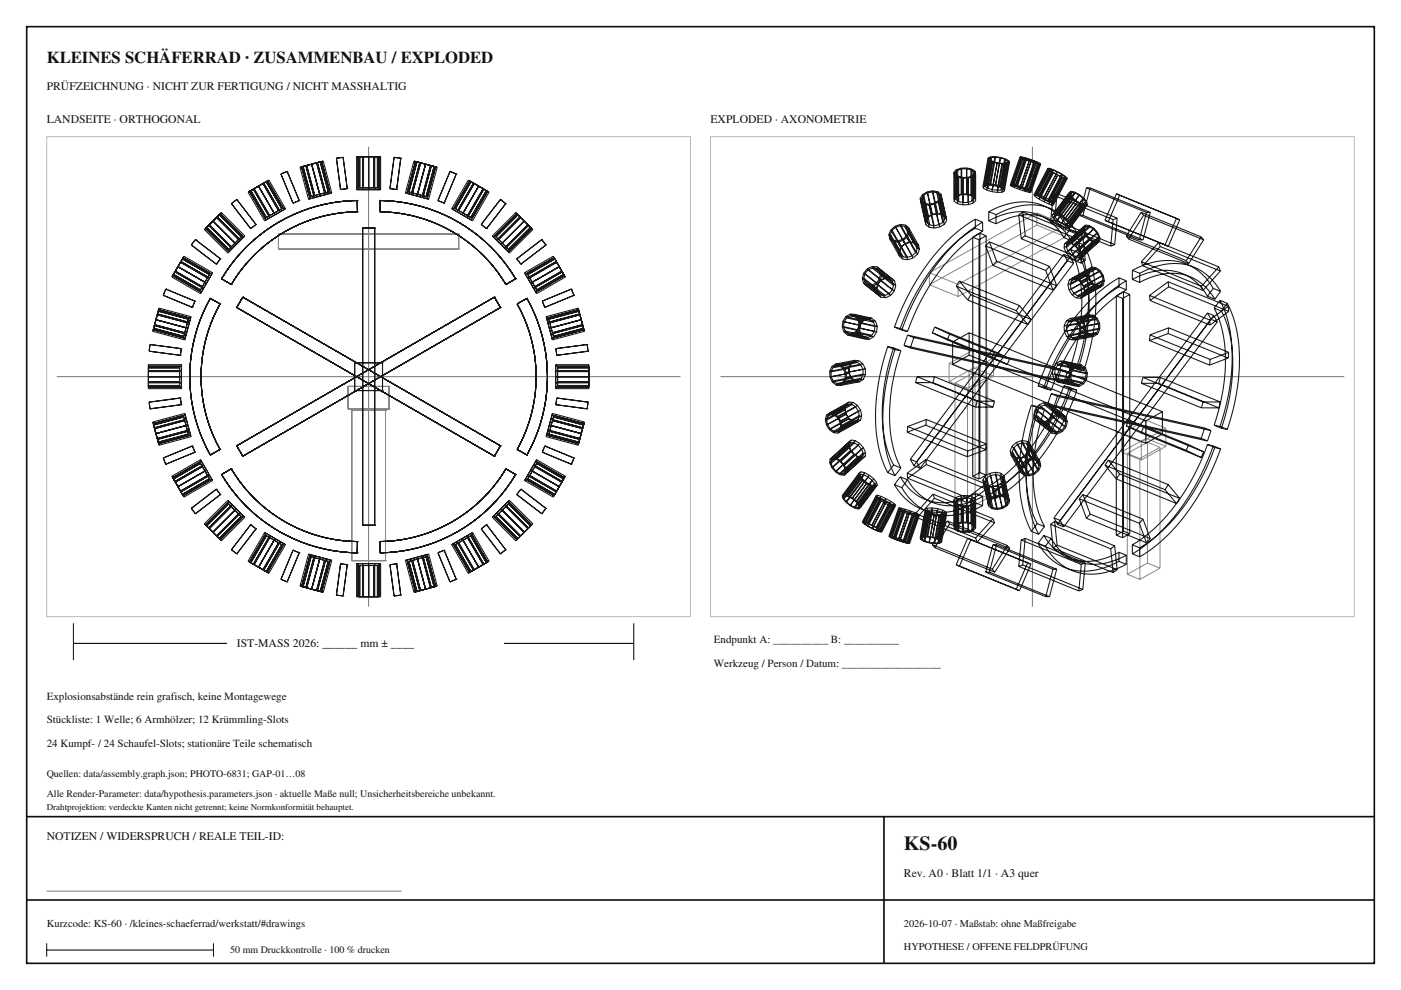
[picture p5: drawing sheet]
<svg xmlns="http://www.w3.org/2000/svg" width="420mm" height="297mm" viewBox="0 0 420 297" stroke-linecap="round" stroke-linejoin="round" font-family="sans-serif">
<defs><g id="words">
<text font-size="6" fill="#111" x="271" y="255">KS-60</text>
<text font-size="5" fill="#111" x="14" y="19">KLEINES SCHÄFERRAD · ZUSAMMENBAU / EXPLODED</text>
<g font-size="3.5" fill="#111">
<text x="14" y="27">PRÜFZEICHNUNG · NICHT ZUR FERTIGUNG / NICHT MASSHALTIG</text>
<text x="14" y="37">LANDSEITE · ORTHOGONAL</text>
<text x="213" y="37">EXPLODED · AXONOMETRIE</text>
<text x="71" y="194">IST-MASS 2026: ______ mm ± ____</text>
<text x="14" y="252">NOTIZEN / WIDERSPRUCH / REALE TEIL-ID:</text>
<text x="271" y="263">Rev. A0 · Blatt 1/1 · A3 quer</text>
</g>
<g font-size="3.3" fill="#111">
<text x="214" y="193">Endpunkt A: __________ B: __________</text>
<text x="214" y="200">Werkzeug / Person / Datum: __________________</text>
<text x="14" y="210">Explosionsabstände rein grafisch, keine Montagewege</text>
<text x="14" y="217">Stückliste: 1 Welle; 6 Armhölzer; 12 Krümmling-Slots</text>
<text x="14" y="224">24 Kumpf- / 24 Schaufel-Slots; stationäre Teile schematisch</text>
</g>
<text font-size="3.2" fill="#111" x="14" y="278">Kurzcode: KS-60 · /kleines-schaeferrad/werkstatt/#drawings</text>
<g font-size="3.1" fill="#111">
<text x="271" y="278">2026-10-07 · Maßstab: ohne Maßfreigabe</text>
<text x="271" y="285">HYPOTHESE / OFFENE FELDPRÜFUNG</text>
</g>
<g font-size="3" fill="#111">
<text x="14" y="233">Quellen: data/assembly.graph.json; PHOTO-6831; GAP-01…08</text>
<text x="14" y="239">Alle Render-Parameter: data/hypothesis.parameters.json · aktuelle Maße null; Unsicherheitsbereiche unbekannt.</text>
<text x="14" y="267">_______________________________________________________________________</text>
<text x="69" y="286">50 mm Druckkontrolle · 100 % drucken</text>
</g>
<text font-size="2.7" fill="#111" x="14" y="243">Drahtprojektion: verdeckte Kanten nicht getrennt; keine Normkonformität behauptet.</text>
</g></defs>
<path d="M8 8h404v281h-404z" fill="none" stroke="#111" stroke-width=".5"/>
<path d="M14 41h193v144h-193zM213 41h193v144h-193z" fill="none" stroke="#bbb" stroke-width=".3"/>
<path d="M110.5 44v138M309.5 44v138M17 113h187M216 113h187" fill="none" stroke="#777" stroke-width=".3"/>
<g fill="none" stroke="#888" stroke-width=".3">
<path d="M83.5 70.2h.1M83.5 74.7h.1M83.5 70.2v4.5M83.5 70.2h54M83.5 74.7h54M137.5 70.2h.1M137.5 74.7h.1M137.5 70.2v4.5M310.8 63.9v3.6M310.8 63.9l-32.2 17.9M310.8 63.9l8.6 3.5M310.8 67.5l8.6 3.5"/>
<path d="M310.8 67.5l-32.2 17.9M319.4 67.4v3.6M319.4 67.4l-32.2 17.9M319.4 71l-32.2 17.9M278.6 81.8v3.6M278.6 81.8l8.6 3.5M278.6 85.4l8.6 3.5M287.2 85.3v3.6M104.3 115.9h.1M104.3 115.9v6.8M104.3 115.9h12.4M116.7 115.9h.1"/>
<path d="M116.7 115.9v6.8M284.5 109v5.5M284.5 109l6 2.5M284.5 114.5l6 2.4M286.3 114.9v36.3M286.3 114.9l3.7 1.6M290 116.5v36.2M290.5 111.5v5.4M291.9 104.9v5.5M291.9 104.9l-7.4 4.1M291.9 104.9l6 2.5M291.9 110.4l6 2.4"/>
<path d="M291.9 110.4l-7.4 4.1M292.3 111.6v36.2M292.3 111.6l-6 3.3M292.3 111.6l3.8 1.5M296.1 113.1v36.3M296.1 113.1l-6.1 3.4M297.9 107.4v5.4M297.9 107.4l-7.4 4.1M297.9 112.8l-7.4 4.1M104.3 122.7h.1M104.3 122.7h12.4M105.4 123.1h.1"/>
<path d="M105.4 123.1v45.1M105.4 123.1h10.2M115.6 123.1h.1M115.6 123.1v45.1M116.7 122.7h.1M336.2 130.2l5.9 2.4M336.2 135.6l5.9 2.4M336.2 130.2v5.4M338 136l3.7 1.6M338 136v36.3M341.7 137.6v36.2M342.1 132.6v5.4"/>
<path d="M343.6 131.5l5.9 2.4M343.6 126.1v5.4M343.6 126.1l-7.4 4.1M343.6 126.1l5.9 2.4M343.6 131.5l-7.4 4.1M344 132.7l3.8 1.5M344 132.7v36.2M344 132.7l-6 3.3M347.8 134.2v36.3M347.8 134.2l-6.1 3.4M349.5 128.5v5.4M349.5 128.5l-7.4 4.1"/>
<path d="M349.5 133.9l-7.4 4.1M286.3 151.2l3.7 1.5M292.3 147.8l3.8 1.6M292.3 147.8l-6 3.4M296.1 149.4l-6.1 3.3M105.4 168.2h.1M105.4 168.2h10.2M115.6 168.2h.1M338 172.3l3.7 1.5M344 168.9l3.8 1.6M344 168.9l-6 3.4M347.8 170.5l-6.1 3.3"/>
</g>
<g fill="none" stroke="#171717" stroke-width=".32">
<path d="M71 59.8h.1M71 59.8l5.8 7.6M71 59.8l-1.6 1.3M74.9 57.4l4.6 8.1 .4-.2M75.2 57.2l-.8 .4 4.9 8.6 .5-.2M75.2 57.2l4.7 8.1M77.5 55.8l1.3-.7 4.7 8.1M77.5 55.8l-1.3 .8 4.7 8.1M77.5 55.8l5 8.6M79.8 54.5l.4-.2 4.6 8.1-.3 .2M79.8 54.5l-4.6 2.7M79.8 54.5l4.7 8.1"/>
<path d="M80.2 54.3l5 8.6M80.2 54.3l.4-.3 5 8.6-.4 .3M80.2 54.3l-1.1 .6 4.9 8.6M84.2 52.2h.1M84.2 52.2l3.6 8.7M86.1 51.4h.1M86.1 51.4l3.6 8.8M86.1 51.4l-1.9 .8M90.4 50.1l1.5-.4 2.5 9M90.4 50.1l-.5 .1 2.6 9.6 .5-.2M90.4 50.1l2.6 9.5M90.5 50l.4-.1 2.4 9.1-.4 .1z"/>
<path d="M93.4 49.3l2.6 9.5M94.2 59.3l-1.2 .3M94.4 58.7l-1.1 .3M96 48.6l.4-.1 2.4 9-.4 .1zM96 58.8l-1.8 .5M96.4 48.4l.5-.1 2.6 9.6-.5 .1M96.4 48.4l2.6 9.6M96.4 48.4l-1.5 .4 2.4 9.1M97.3 57.9l-2.9 .8M97.7 58.4l-1.7 .4M97.7 58.4l-2.5-9.6-3.5 .9 2.5 9.6M98.4 57.6l-1.1 .3"/>
<path d="M99 58l-1.3 .4M100.9 47.5h.1M100.9 47.5l1.2 9.4M102.1 56.9h.1M102.9 47.2h.1M102.9 47.2l1.2 9.4M102.9 47.2l-2 .3M104.1 56.6h.1M104.1 56.6l-2 .3M106.9 47h7.2v9.9h-7.2zM107.4 47v9.9M107.4 47v9.4h6.2v-9.4"/>
<path d="M107.9 47v9.4M108.7 47v9.9M109 47v9.4M110.5 47v9.9M112 47v9.4M112.3 47v9.9M113.2 47v9.4M113.6 47v9.9M116.9 56.6h.1M116.9 56.6l2 .3M118.1 47.2h.1M118.1 47.2l-1.2 9.4"/>
<path d="M118.1 47.2l2.1 .3M118.9 56.9h.1M120.2 47.5h.1M120.2 47.5l-1.3 9.4M122 58l1.3 .4M122.2 57.5l.4 .1M122.6 57.6l4 1.1M123.3 58.4l1.7 .4M124.6 48.4l1.2 .4-2.5 9.6M124.6 48.4l-.5-.1-2.6 9.6 .5 .1M124.6 48.4l-2.6 9.6M124.6 48.5l.4 .1"/>
<path d="M125 48.6l5.1 1.3M125 58.8l1.8 .5M125 48.6l-2.4 9M126.1 48.8l-2.4 9.1M126.6 58.7l1.1 .3M126.8 59.3l1.2 .3M127.6 49.3l-2.6 9.5M129.1 49.7l-2.5 9M130.1 49.9l.4 .1-2.4 9.1-.4-.1M130.1 49.9l-2.4 9.1M130.6 50.1l.5 .1-2.6 9.6-.5-.2M130.6 50.1l-2.6 9.5"/>
<path d="M130.6 50.1l-1.3-.4-2.5 9.6M134.9 51.4h.1M134.9 51.4l-3.6 8.8M134.9 51.4l1.9 .8M136.8 52.2h.1M136.8 52.2l-3.6 8.7M140.8 54.3l-.4-.3-5 8.6 .4 .3M140.8 54.3l5.4 3.1-4.9 8.6M140.8 54.3l-5 8.6M140.9 54.3l.3 .2-4.7 8.1M141.9 54.9l-4.9 8.6M143.5 55.8l-1.3-.7-4.7 8.1"/>
<path d="M143.5 55.8l-5 8.6M143.5 55.8l-4.7 8.1M144.8 56.6l-4.7 8.1M145.1 56.7l-5 8.6M146.1 57.4l-4.6 8.1-.4-.2M150 59.8h.1M150 59.8l-5.7 7.6M150 59.8l1.6 1.3M275.9 59.5l1.5 6.8M275.9 59.5l.1 1.1M276.3 59.5l.2 .9M276.3 59.5l1.5 6.4"/>
<path d="M276.5 58.4l1.6 6.8M276.5 58.4l-.6 1.1M276.9 58.5l-.6 1M276.9 58.5l1.5 6.5M277.9 57.6l1.6 6.8M277.9 57.6l-1.4 .8M278.1 57.9l-1.2 .6M278.1 57.9l1.4 6.4M279.5 57.6l1.3 .2M279.5 57.6l-1.4 .3M279.5 57.6l1.5 6.4M279.6 57.3l1.5 .2"/>
<path d="M279.6 57.3l1.5 6.8M279.6 57.3l-1.7 .3M280.8 57.8l.9 .6M280.8 57.8l1.5 6.5M281.1 57.5l1 .8M281.1 57.5l1.6 6.9M281.7 58.4l.1 1M281.7 58.4l1.4 6.5M281.8 59.4l-.6 .9M281.8 59.4l1.4 6.4M282.1 58.3l.2 1M282.1 58.3l1.5 6.8"/>
<path d="M282.3 59.3l-.7 1.1M282.3 59.3l1.5 6.9M286 59.6l.1 .8M286 51.7v7.9M286 51.7l.1 .8M286.1 52.5l1 .6 1.5 .4M286.1 52.5v7.9M286.5 51.7l.1 .7M286.5 51.7v7.5M286.5 59.2l.1 .7M286.6 52.4l.8 .6M286.6 52.4v7.5"/>
<path d="M286.6 59.9l.8 .6M286.7 58.9l-.7 .7M286.7 50.9v8M286.7 50.9l-.7 .8M287.1 51.1l-.6 .6M287.1 51.1v10M287.4 53l1.3 .3M287.4 53v7.5M288.1 58.4l-1.4 .5M288.1 50.5v7.9M288.1 50.5l-1.4 .4M288.3 50.7l-1.2 .4"/>
<path d="M288.3 50.7v7.5M288.3 58.2l-1.2 .4-.6 .6M288.6 53.5v8M288.7 53.3v7.5M289.8 50.6l1.3 .3M289.8 58.2l1.3 .3M289.8 50.6l-1.5 .1M289.8 50.6v7.6M289.8 58.2h-1.5M289.8 58.4l1.6 .3 1 .7M289.8 50.4l1.6 .3M289.8 58.4h-1.7"/>
<path d="M289.8 50.4v8M289.8 50.4l-1.7 .1M290.2 53.2l-1.5 .1M290.2 53.2v7.5M290.3 53.4l-1.7 .1M290.3 53.4v8M291.1 50.9l.8 .6M291.1 58.5l.8 .5M291.1 50.9v7.6M291.4 50.7v9.6M291.4 50.7l1 .7M291.7 53l-1.4 .4"/>
<path d="M291.7 53v7.9M291.9 51.5l.1 .7M291.9 59l.1 .7M291.9 51.5v7.5M292 52.2l-.6 .6-1.2 .4M292 59.7l-.6 .6M292 52.2v7.5M292.4 59.4l.1 .8M292.4 51.4l.1 .8M292.4 51.4v8M292.5 52.2l-.8 .8M292.5 52.2v8"/>
<path d="M294.7 56l.1 .5M294.8 56.5l1 .5M295.3 55.6l.1 .4M295.4 55.6l-.7 .4M295.4 56l.8 .5M295.8 57l1.5 .5M295.8 55.3l-.5 .3M296.2 47.4l-1.5 8.6M296.2 56.5l1.3 .4M296.2 47.4l.2 .5M296.4 47.9l-1.6 8.6M296.4 47.9l.9 .6"/>
<path d="M296.7 47.5l.1 .5M296.7 47.5l-1.4 8.1M296.8 55.6l1.6 .2M296.8 55.6h-1.4M296.8 48l-1.4 8M296.8 48l.9 .4M296.9 47.1l-1.5 8.5M296.9 47.1l-.7 .3M297 55.2l1.4 .2M297 55.2l-1.2 .1M297.3 47.2l-1.5 8.1M297.3 47.2l-.6 .3"/>
<path d="M297.3 48.5l1.6 .5M297.3 57.5l1.7 .2M297.3 48.5l-1.5 8.5M297.5 56.9l1.4 .2M297.7 48.4l1.3 .4M297.7 48.4l-1.5 8.1M298.3 47l1.7 .2M298.3 47l-1.5 8.6M298.3 47l-1.4 .1M298.4 55.8l1.6 .4M298.4 55.4l1.3 .4M298.5 47.2l-1.5 8"/>
<path d="M298.5 47.2l1.4 .2M298.5 47.2h-1.2M298.9 49l-1.6 8.5M298.9 49l1.6 .2M299 48.8l-1.5 8.1M299 48.8l1.4 .2M299.7 55.8l.9 .5M299.9 47.4l-1.5 8M299.9 47.4l1.3 .4M300 47.2l-1.6 8.6M300 56.2l.9 .6M300 47.2l1.5 .5"/>
<path d="M300.1 57l-1.2 .1M300.4 49l-1.5 8.1M300.4 57.7h-1.4M300.5 49.2l-1.5 8.5M300.6 56.3l.1 .4M300.7 56.7l-.6 .3M300.9 56.8l.2 .5M301.1 57.3l-.7 .4M301.2 47.8l-1.5 8M301.2 47.8l.8 .4M301.5 47.7l-1.5 8.5M301.5 47.7l1 .6"/>
<path d="M301.5 49l-1.4 8M301.5 49h-1.1M301.9 49.1l-1.5 8.6M301.9 49.1l-1.4 .1M302 48.2l.1 .5M302 48.2l-1.4 8.1M302.1 48.7l-1.4 8M302.1 48.7l-.6 .3M302.5 48.3l.1 .5M302.5 48.3l-1.6 8.5M302.6 48.8l-.7 .3M302.6 48.8l-1.5 8.5"/>
<path d="M302.8 55.6l.6 .1M302.8 55.6l.3 .2M303.1 55.8l1 .5M303.4 55.7l1.3 .3M303.5 55.3h.5M303.5 55.3l.2 .1M303.7 55.4l.8 .4M304 55.3l1.1 .3M304.1 56.3l1.5 .5M304.7 56l2.5 .8M305.1 55.6l1.3 .5M305.6 56.8l1.6 .6"/>
<path d="M305.8 47l.6 .1M305.8 47l-3 8.6M305.8 47l.2 .3M306 47.3l-2.9 8.5M306 47.3l1 .4M306.3 47.2l.5 .1M306.3 47.2l.2 .2M306.3 47.2l-2.8 8.1M306.4 47.1l-3 8.6M306.4 47.1l1.3 .3M306.4 56.1l1.3 .4M306.5 47.4l.8 .4"/>
<path d="M306.5 47.4l-2.8 8M306.8 47.3l1 .2-2.7 8.1M306.8 47.3l-2.8 8M307 47.7l1.5 .6M307 47.7l-2.9 8.6M307.2 56.8l1 .3M307.2 57.4l1.3 .3M307.3 47.8l1.3 .5M307.3 47.8l-2.8 8M307.7 47.4l1.6 .6M307.7 47.4l-3 8.6M307.7 56.5l.8 .4"/>
<path d="M307.8 57.1l1 .4M308.2 57.1h.6M308.5 57.7l.5 .1M308.5 48.3l-2.9 8.5M308.5 48.3l1.6 .5M308.5 56.9l.3 .2M308.6 48.3l-2.8 8-1.3-.5M308.8 57.5l.2 .3M309.2 48l1.3 .5M309.2 48l-2.8 8.1M309.3 48l-3 8.5 1.5 .6M309.3 48l1.5 .5"/>
<path d="M309.9 58.5l.5 .5M310.1 48.8l-2.9 8.6M310.1 48.8l1.3 .3M310.3 58.4l-.4 .1M310.3 58.4l1.1 .4M310.4 59l1.1 .7M310.5 48.5l.8 .4M310.5 48.5l-2.8 8M310.6 58.3l.4 .4M310.8 48.5l1 .5M310.8 48.5l-3 8.6M310.9 58.2l-.3 .1"/>
<path d="M310.9 58.2l.9 .3M311 58.7l.9 .6M311 49l-1-.3-2.8 8.1M311 49l.5 .1M311 49l-2.8 8.1M311.3 48.9l.2 .2M311.3 48.9l-2.8 8M311.4 58.8l1.4 .7M311.4 49.1l-2.9 8.6M311.4 49.1l.6 .1M311.5 59.7l1.4 .8M311.5 49.1l-2.7 8"/>
<path d="M311.8 49l.2 .2M311.8 49l-3 8.5M311.8 58.5l1.2 .6M311.9 59.3l1.3 .7M312 49.2l-3 8.6M312.8 59.5l1.5 .8M313 59.1l1.3 .7M313.2 60l1.2 .6M314.1 50.5l.4 .5M314.1 50.5l-4.2 8M314.3 59.8l.9 .6M314.5 50.5l-4.2 7.9"/>
<path d="M314.5 50.5h-.4M314.5 50.5l1 .3M314.5 51l1.1 .8M314.5 51l-4.1 8M314.5 50.8l-3.9 7.5M314.5 50.8l.4 .4M314.9 50.7l-.4 .1M314.9 50.7l.9 .3M314.9 50.7l-4 7.5M314.9 51.2l.9 .6M314.9 51.2l-3.9 7.5M315.5 50.8l1.5 .7"/>
<path d="M315.5 50.8l-4.1 8M315.6 51.8l1.5 .8M315.6 51.8l-4.1 7.9M315.7 58.5l-.7 8M315.7 58.5l18 7.4M315.8 51l-4 7.5M315.8 51l1.2 .6M315.8 51.8l1.3 .7M315.8 51.8l-3.9 7.5M316.9 58.1l-.7 7.9M316.9 58.1l-1.2 .4M316.9 58.1l18 7.3"/>
<path d="M317 51.5l-4.2 8M317 51.5l1.5 .8M317 51.6l1.2 .7M317 51.6l-4 7.5M317.1 52.5l1.2 .6M317.1 52.5l-3.9 7.5M317.1 52.6l1.5 .6M317.1 52.6l-4.2 7.9M318.2 52.3l1 .6M318.2 52.3l-3.9 7.5M318.3 53.1l.9 .2M318.3 53.1l-3.9 7.5"/>
<path d="M318.5 52.3l-4.2 8M318.5 52.3l1 .8M318.6 53.2l1 .4M318.6 53.2l-4.2 8M319.2 52.9l-4 7.5M319.2 52.9l.3 .4M319.2 53.3l-3.9 7.6M319.5 53.3l-3.9 7.5M319.5 53.3h-.3M319.5 53.1l-4.1 7.9M319.5 53.1l.5 .4M319.6 53.6l-4.2 8"/>
<path d="M320 53.5l-4.2 8M320 53.5l-.4 .1M320.6 57.7l.2 .8 .9 1.1M320.6 57.7l-5.1 6.8M321 58l.2 .7M321 58l-4.8 6.4M321.1 57.4l-.5 .3M321.1 57.4l-5.1 6.8M321.1 57.4l1.1 .2M321.2 58.7l.7 .9M321.2 58.7l-4.9 6.4M321.4 57.7l-5.7 7.7"/>
<path d="M321.4 57.7l-.4 .3M321.4 57.7l1 .2M321.7 59.6l1.3 1.1M321.7 59.6l-5.2 6.9M321.9 59.6l1.1 .9M321.9 59.6l-4.8 6.5M322.2 57.6l1.4 .8M322.2 57.6l-5.1 6.9M322.4 57.9l1.2 .7M322.4 57.9l-4.9 6.5M323.6 58.6l1.1 .9M323.6 58.6l-4.9 6.4"/>
<path d="M323.6 58.4l-5.1 6.8M323.6 58.4l1.3 1.1M324.7 59.5l.7 .9M324.7 59.5l-4.8 6.4M324.9 59.5l-5.1 6.8M324.9 59.5l.9 1.1M325.7 56.4h1.1M325.7 56.4l-2.2 8.2M325.7 56.4l18 7.3M326.8 56.4l-2.1 8.2M326.8 56.4l18 7.3M334.7 58.1l1 .5-3.5 8"/>
<path d="M334.7 58.1l-3.4 8M334.7 58.1l19 7.9M54.1 78.7l8.1 4.7M54.2 78.4l8.6 5M54.9 77.4l8.1 4.6-.2 .4M57.3 73.5h.1M57.3 73.5l7.6 5.8M58.6 71.9h.1M58.6 71.9l7.5 5.7M58.6 71.9l-1.3 1.6M61.3 68.9l5.1-5.1 7 7-5.1 5.1zM61.7 68.5l6.6 6.6 .3-.3"/>
<path d="M62 68.2l6.6 6.6M62.6 67.6l-1 .9 7 7.1M62.6 67.6l7 7M62.8 67.4l6.6 6.6M63.8 66.3l-1.2 1.3M63.8 66.3l7 7M64.9 79.3h.1M64.9 65.3l6.6 6.6M65.1 65.1l.9-.9 7.1 6.9M65.1 65.1l7 7M65.1 65.1l-1.3 1.2M65.7 64.4l6.6 6.7"/>
<path d="M66.1 77.6h.1M66.1 77.6l-1.2 1.7M69.4 74l-.8 .8M69.4 61.1h.1M69.4 61.1l5.7 7.5M71.5 71.9l-2.1 2.1M72.3 71.1l-.8 .8M72.6 70.8l-.3 .3M75.1 68.6h.1M76.8 67.4h.1M76.8 67.4l-1.7 1.2M80.9 65.3l-5-8.6-1.1 .7 5 8.6"/>
<path d="M82.5 64.4l-2.7 1.6M83.5 63.2l-3.6 2.1M84 63.5l-1.5 .9M84.5 62.6l-1 .6M85.2 62.9l-1.2 .6M87.8 60.9h.1M89.7 60.2h.1M89.7 60.2l-1.9 .7M107.1 60.2h.1M107.1 60.2a47.9 47.9 0 0 0-40.7 23.4M107.1 60.2l.1 3.3M107.2 63.5h.1"/>
<path d="M107.2 63.5a44.6 44.6 0 0 0-37.9 21.9M108.7 68.4h.1M108.7 68.4v89.2M108.7 68.4h3.6M112.3 68.4h.1M112.3 68.4v89.2M113.9 63.5h.1M113.9 63.5a44.6 44.6 0 0 1 37.8 21.9M113.9 60.2h.1M113.9 60.2a47.9 47.9 0 0 1 40.7 23.4M113.9 60.2v3.3M131.3 60.2h.1"/>
<path d="M131.3 60.2l1.9 .7M133.2 60.9h.1M135.8 62.9l1.2 .6M136.2 62.4l.3 .2M136.5 62.6l4.6 2.7M137 63.5l1.5 .9M138.5 64.4l1.6 .9M141.1 65.3l4.7-8.1 .8 .4-4.9 8.6-1.6-.9M144.3 67.4h.1M144.3 67.4l1.6 1.2M145.9 68.6h.1M148.7 71.1l.8 .8"/>
<path d="M149.5 71.9l2.1 2.1M151.6 61.1h.1M151.6 61.1l-5.7 7.5M151.6 74l.8 .8M154.6 63.8l5.1 5.1-7 7-5.1-5.1zM154.9 77.6h.1M154.9 77.6l1.2 1.7M155 64.1l.9 1M155 64.1l-7 7M155 64.2l-6.6 6.6 .3 .3M155.3 64.4l-6.6 6.7M155.9 65.1l1.3 1.2"/>
<path d="M155.9 65.1l-7 7M156.1 65.3l-6.6 6.6M156.1 79.3h.1M157.2 66.3l1.2 1.3M157.2 66.3l-7 7M158.3 67.4l-6.7 6.6M158.4 67.6l1 .9-7 7.1M158.4 67.6l-7 7M159.1 68.2l-6.7 6.6M159.3 68.5l-6.6 6.6-.3-.3M162.4 71.9h.1M162.4 71.9l-7.5 5.7"/>
<path d="M162.4 71.9l1.3 1.6M163.7 73.5h.1M163.7 73.5l-7.6 5.8M166.1 77.3l2.9 5M166.1 77.4l-8.6 4.9M166.8 78.4l-8.6 5M261.5 79.9l1.5 .2M261.5 79.9l4.2 3.4M261.5 79.9l-1.5 .7M266.5 70.3l4.2 7.4M266.5 70.3l.2 1.3M266.7 71.6l1 .9 1.5 .2"/>
<path d="M266.7 71.6l3 5.3M266.9 70.3l.2 1.1M266.9 70.3l3.9 6.8M267.1 69l2.9 5.2M267.1 69l-.6 1.3M267.1 71.4l.9 .7 1.3 .2M267.1 71.4l2.8 5M267.5 69.1l-.6 1.2M267.5 69.1l2.7 5M268.3 67.9l3 5.3M268.3 67.9l-1.2 1.1M269.2 72.7l3 5.2"/>
<path d="M269.3 72.3l2.8 4.9M269.7 76.9l1 .8M269.9 67.7l4.6 8.1M269.9 67.7l1.3 .2M269.9 67.7l-1.4 .5-1 .9M269.9 67.3l1.5 .2M269.9 67.3l3 5.3M269.9 67.3l-1.6 .6M269.9 76.4l.9 .7M270 74.2l-.6 1.4 .3 1.3M270.2 74.1l-.5 1.2 .2 1.1M270.6 71.8l-1.3 .5"/>
<path d="M270.6 71.8l3.2 5.6M270.7 77.7l1.5 .2M270.8 77.1l1.3 .1M271.2 67.9l.8 .7 .2 1.1M271.2 67.9l2.7 4.9M271.3 73.1l-1.3 1.1M271.3 73.2l-1.1 .9M271.4 67.5l1 .9M271.4 67.5l3.4 6.1M272.1 71l-1.3 1.1-1.6 .6M272.1 71l2.9 5.3M272.2 69.7l-.5 1.2-1.1 .9"/>
<path d="M272.2 69.7l2.8 5M272.4 68.4l.3 1.2M272.4 68.4l3 5.2M272.7 69.6l-.6 1.4M272.7 69.6l2.9 5.3M272.9 72.6l1.5 .2 1 .8M272.9 72.6l-1.6 .5M273.8 77.4l-1.6 .5M273.9 72.8l-1.2-.1-1.4 .5M273.9 72.8l.9 .8M274.5 75.8l-1.1 1-1.3 .4M274.8 73.6l.2 1.1"/>
<path d="M275 74.7l-.5 1.1M275 76.3l-1.2 1.1M275.4 73.6l.2 1.3M275.6 74.9l-.6 1.4M276 60.6l1.5 6.8M276 60.6l1 .7M276.5 60.4l.8 .6M276.5 60.4l1.4 6.4M277 61.3l1.5 .3M277 61.3l1.5 6.9M277.3 61l1.3 .3M277.3 61l1.4 6.5"/>
<path d="M277.4 66.3l.1 1.1M277.5 67.4l1 .8M277.8 65.9l.1 .9M277.9 66.8l.8 .7M278.1 65.2l-.7 1.1M278.4 65l-.6 .9M278.5 68.2l1.5 .2M278.5 61.6l1.5 6.8M278.6 61.3l1.4 6.4M278.7 67.5l1.3 .2M279.5 64.4l-1.4 .8M279.5 64.3l-1.1 .7"/>
<path d="M280 61l-1.4 .3M280 61l1.5 6.4M280.2 61.3l-1.7 .3M280.2 61.3l1.5 6.8M281 64l1.3 .3M281 64l-1.5 .3M281.1 64.1l1.6 .3M281.1 64.1l-1.6 .3M281.2 60.3l-1.2 .7M281.2 60.3l1.4 6.4M281.5 67.4l-1.5 .3M281.6 60.4l-1.4 .9"/>
<path d="M281.6 60.4l1.5 6.9M281.7 68.1l-1.7 .3M282.3 64.3l.8 .6M282.6 66.7l-1.1 .7M282.7 64.4l.9 .7M283.1 67.3l-1.4 .8M283.1 64.9l.1 .9M283.2 65.8l-.6 .9M283.6 65.1l.2 1.1M283.8 66.2l-.7 1.1M286.1 60.4l1 .7M287.1 61.1l1.5 .4"/>
<path d="M287.4 60.5l1.3 .3M290.2 60.7l-1.5 .1M290.3 61.4l-1.7 .1M291.4 60.3l-1.2 .4M291.6 71.2v71.8M291.6 71.2l1.9 .7M291.7 60.9l-1.4 .5M292.4 65.8a56.5 56.5 0 0 0-20.8 24.1l-3.5 8.2M292.4 65.8v2.7M292.4 65.8l2.2 .9M292.4 68.5a53.1 53.1 0 0 0-20.2 24.3l-2.3 5.8M292.4 68.5l2.2 .9"/>
<path d="M292.5 60.2l-.8 .7M293.5 71.9v71.8M293.8 70v71.8M293.8 70l-2.2 1.2M293.8 70l1.8 .7M294.6 66.7a56.4 56.4 0 0 0-20.8 24.1l-3.5 8.2M294.6 66.7v2.7M294.6 69.4a53.2 53.2 0 0 0-20.2 24.3l-2.3 5.8M295.5 73.8l2.2 5.8M295.5 73.8l18 7.4M295.6 70.7v71.8M295.6 70.7l-2.1 1.2"/>
<path d="M296.4 66.2l2.2 .9M296.4 63.5a18.5 18.5 0 0 1 17.6-1.2 16.8 16.8 0 0 1 6.7 6.6M296.4 63.5v2.7M296.4 63.5l2.2 .9M296.6 72.6l2.2 5.8M296.6 72.6l-1.1 1.2M296.6 72.6l18 7.3M297.7 79.6l18 7.4M298.6 64.4a18.5 18.5 0 0 1 17.6-1.2 16.7 16.7 0 0 1 6.7 6.6M298.6 64.4v2.7M298.8 78.4l18 7.3M298.8 78.4l-1.1 1.2"/>
<path d="M305.4 64.5l.7 7.1M305.4 64.5l18 7.3M306.1 71.6l18.1 7.4M306.6 63.6l.7 7.1M306.6 63.6l-1.2 .9M306.6 63.6l18 7.3M307.3 70.7l18 7.4M307.3 70.7l-1.2 .9M312.7 65a17.9 17.9 0 0 0-14.1 2.1M312.7 65a14.9 14.9 0 0 1 8.4 7.2M312.7 65.1a16.5 16.5 0 0 0-14.9 .5l-1.4 .6M312.7 65.1l2.1 1.3 1.8 1.7 2.3 3.2"/>
<path d="M312.9 60.5l1.5 .7M314.3 60.3l1.1 .7M314.4 61.2l1 .4M314.4 60.6l.9 .3M314.6 79.9l2.2 5.8M314.6 79.9l-1.1 1.3M315 66.5l18 7.4M315.2 60.4l.4 .4M315.4 61l.4 .5M315.5 64.5l.2 .9M315.6 60.8l-.3 .1M315.7 65.4l.8 1.1"/>
<path d="M315.8 61.5l-.4 .1M316 64.2l-.5 .3M316 64.2l1.1 .3M316.2 64.4l.1 .7M316.2 66l18 7.4M316.2 66l-1.2 .5M316.3 65.1l.8 1M316.5 66.5l1.4 1M317.1 66.1l1.1 .9M317.1 64.5l1.4 .7M317.5 64.4l1.2 .6M317.5 64.4l-.9-.2-.4 .2"/>
<path d="M317.9 67.5l1.4 .8M318.2 67l1.2 .6M318.5 65.2l1.3 1.1M318.7 65l1.2 .9M318.9 76.3l-46 61.5M318.9 76.3l1.9 .8M318.9 76.3l1.1 1.9M318.9 71.3l2.2 .9M319 74.4l.6 1.4M319.1 73.3l-.1 1.1M319.3 68.3l1.1 .3M319.4 67.6l.9 .2"/>
<path d="M319.6 75.8l1.1 1.3M319.7 74.3l.5 1.1M319.8 73.3l-.1 1M319.8 72.8l-.7 .5M319.8 72.8l1.2 .1M319.8 66.3l.9 1.1 .2 .8M319.9 65.9l.7 1M320 78.2l-46 61.5M320 78.2l1.9 .8M320.2 75.4l1 1.1M320.4 72.9l-.6 .4M320.4 72.9l1 .1"/>
<path d="M320.6 66.9l.2 .7M320.7 68.9l-1.8 2.4M320.7 68.9l2.2 .9M320.7 77.1l1.4 .8M320.8 67.6l-.5 .2M320.8 77.1l-46 61.5M320.8 77.1l1.1 1.9M320.9 68.2l-.5 .4M320.9 74.8a38.5 38.5 0 0 1 2.9 23.3l-1.2 5.9-1.7 6M320.9 74.8l2.2 .9M321 72.9l1.3 .9M321.2 76.5l1.1 .7"/>
<path d="M321.4 73l1.1 .7M321.9 79l-46.1 61.5M322.1 77.9l1.2 .2M322.3 73.8l1.1 1.3M322.3 77.2l1 .2M322.5 73.7l.9 1.1M322.7 72.5a41.5 41.5 0 0 1 3.1 25.1l-1.3 6.3-1.8 6.4M322.7 72.5l-1.8 2.3M322.7 72.5l2.2 .9M322.9 69.8l-1.8 2.4M323 60.7l1.4 .8M323 60.7l-5.1 6.8"/>
<path d="M323 60.5l1.2 .7M323 60.5l-4.8 6.5M323.1 75.7a38.7 38.7 0 0 1 2.9 23.3l-1.2 5.9-1.7 6M323.4 75.1l.6 1.3M323.4 71.8l.8 7.2M323.4 74.8l.6 1.2M323.5 64.6l18 7.4M323.5 64.6h1.2M323.9 76.9l-.6 .5M324 77.6l-.7 .5M324 76l-.1 .9M324 76.4v1.2"/>
<path d="M324.2 61.2l-4.8 6.4M324.4 61.5l1.1 .2M324.4 61.5l-5.1 6.8M324.6 70.9l.7 7.2M324.6 70.9l-1.2 .9M324.7 64.6l18 7.4M324.7 69.2l.6 1.3M324.7 69.2l-5.7 5.2M324.8 68.1l-.1 1.1M324.8 68.1l-5.7 5.2M324.9 73.4a41.5 41.5 0 0 1 3 25.1l-1.2 6.3-1.8 6.4M324.9 73.4l-1.8 2.3"/>
<path d="M325.1 69.3l-5.4 5M325.1 69.3l.5 1.2M325.1 68.4v.9M325.1 68.4l-5.3 4.9M325.3 70.5l1.2 1.3M325.3 70.5l-5.7 5.3M325.3 78.1l-1.1 .9M325.4 60.4l.2 .7M325.4 60.4l-4.8 6.5M325.5 61.7l-5.1 6.9M325.5 67.5l-5.7 5.3M325.5 67.5l-.7 .6"/>
<path d="M325.5 67.5l1.2 .2M325.6 61.1l-.5 .3-.9-.2M325.6 61.1l-4.8 6.5M325.6 70.5l-5.4 4.9M325.6 70.5l1 1.1M325.7 67.9l-.6 .5M325.7 67.9l1 .2M325.7 67.9l-5.3 5M325.8 60.6l-5.5 7.2M325.8 60.6l.2 .8M326 61.4l-5.1 6.8M326 61.4l-.5 .3"/>
<path d="M326.5 71.8l-5.8 5.3M326.5 71.8l1.3 .9M326.6 71.6l1.1 .7M326.6 71.6l-5.4 4.9M326.7 67.7l1.3 .8M326.7 67.7l-5.7 5.2M326.7 68.1l1.2 .7M326.7 68.1l-5.3 4.9M327.7 72.3l1 .1M327.7 72.3l-5.4 4.9M327.8 72.7l-5.7 5.2M327.8 72.7l1.2 .2"/>
<path d="M327.9 68.8l-5.4 4.9M327.9 68.8l.9 1.1M328 68.5l-5.7 5.3M328 68.5l1.1 1.3M328.7 72.4l-5.4 5M328.8 69.9l.6 1.2M328.8 69.9l-5.4 4.9M329 72.9l-5.7 5.2M329.1 69.8l-5.7 5.3M329.1 69.8l.6 1.4M329.3 72l-.6 .4M329.3 72l-5.4 4.9"/>
<path d="M329.4 71.1l-.1 .9M329.4 71.1l-5.4 4.9M329.7 72.3l-5.7 5.3M329.7 72.3l-.7 .6M329.7 71.2l-5.7 5.2M329.7 71.2v1.1M331.3 66.1l34.1 14M331.3 66.1l.9 .5M332.2 66.6l18 7.3M333.7 65.9l-.7 8M334.2 73.4l-1.2 .5M334.9 65.4l-.7 8"/>
<path d="M334.9 65.4l-1.2 .5M337.6 70.8l18 7.4M337.6 70.8l.8 .9M338.4 71.7l18 7.4M341.5 72h1.2M342.1 63.7l-4.5 7.1M342.1 63.7l.7 .9M342.1 63.7l18 7.4M342.2 78.5l18 7.4M342.2 78.5l.4 1.3M342.6 79.8l18 7.3M342.8 64.6l-4.4 7.1"/>
<path d="M342.8 64.6l18 7.3M343.7 63.7l-2.2 8.3M343.7 63.7h1.1M344.8 63.7l-2.1 8.3M347.8 74l-5.2 5.8M347.8 74l-.4-1.3-5.2 5.8M347.8 74l18 7.3M353.7 66l-3.5 7.9M353.7 66l-1-.5-3.4 7.9 .9 .5M355.6 78.2l.8 .9M360.1 71.1l-4.5 7.1M360.1 71.1l.7 .8"/>
<path d="M360.8 71.9l-4.4 7.2M45.9 98.9l.4-1.5 9.1 2.4M45.9 98.9l-.1 .5 9.6 2.6 .1-.5M45.9 98.9l9.6 2.6M46.1 98.5l9 2.4-.1 .4-9-2.4zM46.8 95.9l9.5 2.6M47.5 93l9.1 2.4-.1 .4-9.1-2.4zM47.6 92.9l.1-.5 9.6 2.6-.2 .5M47.6 92.9l9.5 2.6M47.6 92.9l-.4 1.5 9 2.5M48.9 88.6h.1M48.9 88.6l8.8 3.6"/>
<path d="M49.7 86.7h.1M49.7 86.7l8.7 3.6M49.7 86.7l-.8 1.9M51.8 82.7l-.3 .4 8.6 5 .3-.4M51.8 82.7l8.6 5M51.8 82.7l8.1 4.6 .2-.3M51.8 82.7l.2-.4 8.1 4.7M52.4 81.6l8.6 4.9M55.4 99.8l-.3 1.1M56.2 96.9l-.8 2.9M56.3 98.5l-.4 1.7M56.5 95.8l-.3 1.1"/>
<path d="M56.8 96.7l-.5 1.8M56.8 96.7l-9.6-2.5-.9 3.5 9.6 2.5M57.1 95.5l-.3 1.2M57.7 92.2h.1M58.4 90.3h.1M58.4 90.3l-.7 1.9M61 86.5l-.6 1.2M61.9 85l-.9 1.5M61.9 85l-8.6-5-.7 1.3 8.1 4.7M62.2 83.4l-2.1 3.6M62.8 82.4l-.6 1M62.8 83.4l-.9 1.6"/>
<path d="M63 89.5h.1M63 89.5a48 48 0 0 0 0 47M63 89.5l3 1.7M63.5 82.3l-8.6-5-3.1 5.4M63.5 82.3l.2-.5-8.6-4.9-.4 .8 8.1 4.7M63.5 82.3l-.7 1.1M66 91.2h.1M66 91.2a44.6 44.6 0 0 0 0 43.6M66.4 83.6h.1M66.4 83.6l2.9 1.8M69.3 85.4h.1M71 92.3h.1"/>
<path d="M71 92.3l77.2 44.6M72.8 89.1h.1M72.8 89.1l77.2 44.6M72.8 89.1l-1.8 3.2M148.2 89.1h.1M148.2 89.1l-77.2 44.6M148.2 89.1l1.8 3.2M150 92.3h.1M150 92.3l-77.2 44.6M151.7 85.4h.1M154.6 83.6h.1M154.6 83.6l-2.9 1.8"/>
<path d="M155 91.2h.1M155 91.2a44.6 44.6 0 0 1 0 43.6M157.5 82.3l-.2-.5 8.6-4.9 .4 .8-8.1 4.7M157.5 82.3l1.6 2.7M158 89.5h.1M158 89.5a48 48 0 0 1 0 47M158 89.5l-3 1.7M158 82l.2 .4M158.2 82.4l1.4 2.3M159.1 85l.9 1.5M159.6 84.7l.7 1.3M160 86.5l.6 1.2"/>
<path d="M160.3 86l.6 1M162.6 90.3h.1M162.6 90.3l.7 1.9M163.3 92.2h.1M163.9 95.5l.8 3M164.5 95.8l.3 1.1M164.7 98.5l.4 1.7M164.8 96.9l1.1 4M167.7 80l-.8-1.3-8.1 4.7M167.7 80l.7 1.3-8.1 4.7M167.7 80l-8.6 5M167.7 80l-8.1 4.7"/>
<path d="M169 82.3l.2 .4-8.1 4.6-.2-.3M169 82.3l-8.1 4.7M169.2 82.7l.3 .4-8.6 5-.3-.4M169.2 82.7l-8.6 5M169.2 82.7l-.6-1.1-8.6 4.9M171.3 86.7h.1M171.3 86.7l-8.7 3.6M171.3 86.7l.8 1.9M172.1 88.6h.1M172.1 88.6l-8.8 3.6M173.4 92.9l.4 1.3-9.6 2.5M173.4 92.9l-.1-.5-9.6 2.6 .2 .5"/>
<path d="M173.4 92.9l-9.5 2.6M173.5 93l.1 .4M173.5 93l-9.1 2.4 .1 .4M173.6 93.4l1.5 5.5M173.6 93.4l-9.1 2.4M173.9 94.4l-9.1 2.5M174.3 95.9l-9.6 2.6M174.6 97.4l-9 2.4M174.7 97.7l-9.6 2.5M175.1 98.9l.1 .5-9.6 2.6-.1-.5M175.1 98.9l-9.6 2.6M252.5 98.1l5.1 1.2"/>
<path d="M252.5 98.1l.5 1.5M252.7 96.4l5.2 1.2M252.7 96.4l-.2 1.7M252.9 98l.4 1.3M252.9 98l4.8 1.1M253 99.6l7.3 1.6M253 99.6l1.1 .9M253.3 99.3l1 .8M253.3 99.3l4.9 1.1M253.6 95l5.1 1.1M253.6 95l-.9 1.4M253.8 95.4l-.7 1.2-.2 1.4"/>
<path d="M253.8 95.4l4.8 1M254.9 94.2l1.4 .1M254.9 94.2l5.1 1.2M254.9 94.2l-1.3 .8M254.9 94.7l7.6 1.7M254.9 94.7l1.2 .1M254.9 94.7l-1.1 .7M256.1 94.8l.9 .8M256.1 94.8l4.8 1.1M256.3 94.3l1.1 1 .5 1.5M256.3 94.3l5.1 1.2M256.6 99.5l-1.1 .7-1.2-.1"/>
<path d="M256.6 99.5l4.8 1.1M256.8 99.9l-1.3 .7M256.8 99.9l5.1 1.1M257 95.6l.5 1.3M257 95.6l4.9 1.1M257.3 98.3l-.7 1.2M257.3 98.3l4.8 1.1M257.5 96.9l-.2 1.4M257.5 96.9l4.8 1M257.6 99.3l.5 1.5 1.1 .9M257.7 99.1l.5 1.3M257.9 97.6l-.2 1.5"/>
<path d="M257.9 96.8l-.3 2.5M257.9 96.8l5.1 1.1M258.5 83.5l4.2 3.3M258.5 83.5l.4 1.4M258.6 96.4l-.7 1.2M258.7 96.1l-.9 1.5M258.9 84.9l1 1 1.5 .1M258.9 84.9l5.2 4.3M258.9 81.9l7.7 6.2M258.9 81.9l-.4 1.6M258.9 83.4l.4 1.3M258.9 83.4l4 3.2"/>
<path d="M259.3 84.7l.8 .7M259.3 84.7l3.9 3.1M259.3 82.1l-.4 1.3M259.3 82.1l3.9 3.1M260 95.4l1.4 .1M260 95.4l-1.3 .7M260 80.6l4.2 3.3M260 80.6l-1.1 1.3M260.1 85.4l1.3 .1M260.1 85.4l4 3.2M260.2 81l7.9 6.3M260.2 81l-.9 1.1"/>
<path d="M260.9 95.9l1 .8M260.9 95.9l-1.2-.1-1.1 .6M261.4 86l4.1 3.3M261.4 95.5l1.1 .9M261.4 85.5l3.9 3.2M261.5 80.4l1.2 .1M261.5 80.4l-1.3 .6M261.5 80.4l3.9 3.1M261.9 96.7l.4 1.2M262.1 99.4l-.7 1.2M262.3 97.9l-.2 1.5M262.5 96.4l.5 1.5"/>
<path d="M262.7 86.8l.3 1.5 1.1 .9M262.7 80.5l.9 .8M262.7 80.5l4 3.1M262.8 99.6l-.9 1.4M262.8 99.6l-5.1-1.1-.9 1.4M262.8 85.3l-1.4 .7M262.8 85.3l4.2 3.3M262.9 86.6l.3 1.2M263 80.1l1 .9 .4 1.4M263 80.1l5.2 4.2M263 97.9l-.2 1.7M263.2 87.8l.9 .8"/>
<path d="M263.2 85.2l-.3 1.4M263.6 83.8l-1 1.1-1.2 .6M263.6 83.8l3.9 3.2M263.6 81.3l.3 1.2M263.6 81.3l3.9 3.1M263.9 82.5l-.3 1.3M263.9 82.5l4 3.1M264.1 88.6l1.2 .1M264.1 89.2l1.4 .1M264.2 83.9l-1.1 1.4-.4 1.5M264.4 82.4l-.5 1.6-1.1 1.3M264.4 82.4l4.1 3.3"/>
<path d="M265.4 83.5l1.3 .1M265.4 83.5l-1.2 .6-1 1.1M265.7 83.3l1.4 .1 1.1 .9M265.7 83.3l-1.5 .6M266.6 88.1l-1.3 .6M266.7 83.6l.8 .8M267 88.6l-1.5 .7M267.5 87l-.9 1.1M267.5 84.4l.4 1.2M267.9 85.6l-.4 1.4M268.1 87.3l-1.1 1.3M268.1 98.1l1.8 .5"/>
<path d="M268.1 98.1l2.2 .9M268.2 84.3l.3 1.4M268.5 85.7l-.4 1.6M269.9 98.6l2.2 .9M270.3 99l1.8 .5M279.5 99.8l4.5 2.2M279.5 99.8l18 7.4M280.2 98.1l4.5 2.2M280.2 98.1l-.7 1.7M280.2 98.1l18 7.4M286.7 85.9l3.4 4.1M286.7 85.9l18 7.3"/>
<path d="M287.6 84.3l3.4 4.1M287.6 84.3l-.9 1.6M287.6 84.3l18 7.4M290.1 90l18 7.3M290.5 99.8v6.7M290.5 99.8l-4.9 2.8v6.7M290.5 99.8l58 23.7M291 88.4l18 7.4M291 88.4l-.9 1.6M304.7 93.2l3.4 4.1M305.6 91.7l3.4 4.1M305.6 91.7l-.9 1.5"/>
<path d="M309 95.8l-.9 1.5M313.5 81.2l2.2 5.8M316.8 85.7l-1.1 1.3M319 97.8l.1 1.6M319.1 99.4l.7 1.6M319.6 96.3l-.6 1.5M319.7 97.9l.1 1.4 .6 1.3M320.2 85.4l.3 1.6M320.2 96.6l-.5 1.3M320.5 87l.9 1.5M320.5 84.1l-.3 1.3M320.7 95.6l-1.1 .7"/>
<path d="M320.7 95.6l1.4 .1M320.9 85.4l.2 1.4M321.1 86.8l.8 1.2M321.1 84.3l-.2 1.1M321.2 96l-1 .6M321.2 96l1.1 .1M321.4 88.5l1.3 .9M321.4 83.4l-.9 .7M321.4 83.4l1.3 .2M321.9 83.7l1.1 .1 1 .8M321.9 88l1.1 .7M321.9 83.7l-.8 .6"/>
<path d="M322.1 95.7l1.2 .9M322.3 96.1l1 .8M322.7 83.6l1.2 .9M322.7 89.4l1.2 .1M323 88.7l1 .2M323.3 96.6l.7 1.5M323.3 96.9l.6 1.3 5.4-1.1M323.9 84.5l.9 1.4M324 98.1v1.7M324 99.8l-.6 1.4M324 84.6l.8 1.2M324.7 96.7l.1 1.6 .7 1.6"/>
<path d="M324.7 96.7l-5.7 1.1M324.8 85.9l.4 1.6M324.8 88.8l-.9 .7M324.8 85.8l.3 1.4M324.8 88.3l-.8 .6M325.1 96.8v1.4M325.1 96.8l-5.4 1.1M325.1 87.2l-.3 1.1M325.1 98.2l.6 1.3M325.1 98.2l-6 1.2M325.2 87.5l-.4 1.3M325.3 95.2l-.6 1.5"/>
<path d="M325.3 95.2l-5.7 1.1M325.5 99.9l1.2 .9M325.5 99.9l-5.7 1.1M325.6 95.6l-.5 1.2M325.6 95.6l-5.4 1M325.7 99.5l1 .8M325.7 99.5l-5.3 1.1M326.4 83.7l.9 1.5M326.4 83.7l-5.9 3.3M326.4 80.8l-.4 1.4 .4 1.5M326.4 80.8l-5.9 3.3M326.4 82.3l.3 1.4"/>
<path d="M326.4 82.3l-5.5 3.1M326.5 94.5l-1.2 .7M326.5 94.5l-5.8 1.1M326.5 94.5l1.3 .1M326.6 94.9l-1 .7M326.6 94.9l1.1 .1M326.6 94.9l-5.4 1.1M326.7 83.7l.8 1.2M326.7 83.7l-5.6 3.1M326.7 81.2l-.3 1.1M326.7 81.2l-5.6 3.1M327.3 85.2l1.3 .9"/>
<path d="M327.3 85.2l-5.9 3.3M327.3 80.2l-.9 .6M327.3 80.2l-5.9 3.2M327.3 80.2l1.3 .1M327.5 84.9l1.1 .8M327.5 84.9l-5.6 3.1M327.5 80.6l-.8 .6M327.5 80.6l1.1 .1M327.5 80.6l-5.6 3.1M327.7 95l1 .8M327.7 95l-5.4 1.1M327.8 94.6l1.2 .9"/>
<path d="M327.8 94.6l-5.7 1.1M328.6 80.3l1.2 .9M328.6 80.7l1 .8M328.6 86.1l1.2 .1M328.6 85.7l1 .1M328.6 86.1l-5.9 3.3M328.6 85.7l-5.6 3M328.6 80.7l-8.4 4.7M328.6 80.3l-5.9 3.3M328.7 95.8l.6 1.3M328.7 95.8l-5.4 1.1M328.8 99.8l-.9 .6"/>
<path d="M328.8 99.8l-5.4 1M329 95.5l-5.7 1.1M329 95.5l.7 1.5M329.3 97.1l.1 1.4M329.4 98.5l-.6 1.3M329.4 98.5l-5.4 1.1-.6 1.2M329.6 81.5l.8 1.2M329.6 81.5l-5.6 3.1M329.6 85.8l-5.6 3.1M329.7 97l-5.7 1.1M329.7 97v1.7M329.7 98.7l-5.7 1.1"/>
<path d="M329.7 98.7l-.6 1.4M329.8 81.2l-5.9 3.3M329.8 81.2l.9 1.4M329.8 86.2l-5.9 3.3M330.4 82.7l.3 1.4M330.4 82.7l-5.6 3.1M330.4 85.2l-.8 .6M330.4 85.2l-5.6 3.1M330.7 84.1l-.3 1.1M330.7 84.1l-5.6 3.1M330.7 82.6l-5.9 3.3M330.7 82.6l.4 1.6"/>
<path d="M330.7 85.5l-5.9 3.3M330.7 85.5l-.9 .7M331.1 84.2l-5.9 3.3M331.1 84.2l-.4 1.3M334.7 88.8v71.7M334.7 88.8l1.8 .7M335.4 83.4l2.2 .8M335.4 83.4a56.2 56.2 0 0 0-20.7 24.1l-3.5 8.2M335.4 83.4l.1 2.7M335.5 86.1l2.2 .8M335.5 86.1a53.1 53.1 0 0 0-20.2 24.3l-2.4 5.8M336.5 89.5v71.8"/>
<path d="M336.8 87.6l1.9 .7M336.8 87.6v71.8M336.8 87.6l-2.1 1.2M337.6 84.2a56.3 56.3 0 0 0-20.7 24.2l-3.5 8.2M337.6 84.2l.1 2.7M337.7 86.9a53.2 53.2 0 0 0-20.2 24.4l-2.4 5.8M338.7 88.3v71.8M338.7 88.3l-2.2 1.2M339.5 83.8l2.2 .9M339.5 81.1l2.2 .9M339.5 81.1a18.5 18.5 0 0 1 17.5-1.3 16.9 16.9 0 0 1 6.7 6.7M339.5 81.1v2.7"/>
<path d="M341.7 82a18.6 18.6 0 0 1 17.5-1.3 16.8 16.8 0 0 1 6.7 6.7M341.7 82v2.7M344.6 88.6l18 7.4M344.6 88.6l.2 1.6M344.8 90.2l18 7.3M350.2 84.5l-5.6 4.1M350.2 84.5l.2 1.6M350.2 84.5l18 7.4M350.4 98.4l-5.6 2.1M350.4 86.1l-5.6 4.1M350.4 98.4l-.2 1.7M350.4 98.4l18 7.3"/>
<path d="M350.4 86.1l18 7.3M355.8 82.6a17.9 17.9 0 0 0-14.1 2.1M355.8 82.6a15.1 15.1 0 0 1 8.4 7.2M355.8 82.7a16.4 16.4 0 0 0-15 .5l-1.3 .6M355.8 82.7l2 1.3 1.8 1.7 2.4 3.2M360.2 85.9l.4 1.2M362 93.9l-46 61.5M362 93.9l1.9 .8M362 93.9l1 1.9M362 88.9l2.2 .9M362.6 96l.2 1.5M363 95.8l-46 61.5"/>
<path d="M363 95.8l1.9 .8M363.7 86.5l2.2 .9M363.7 86.5l-1.7 2.4M363.9 94.7l-46.1 61.4M363.9 94.7l1 1.9M364 92.4l2.2 .9M364 92.4a38.7 38.7 0 0 1 2.8 23.3l-1.1 5.9-1.7 6M364.9 96.6l-46 61.5M365.4 80.1l-5.2 5.8M365.4 80.1l.4 1.2M365.7 90.1l2.2 .9M365.7 90.1a41.6 41.6 0 0 1 3.1 25.1l-1.2 6.3-1.9 6.4"/>
<path d="M365.7 90.1l-1.7 2.3M365.8 81.3l-5.2 5.8M365.9 87.4l-1.7 2.4M366.2 93.3a38.6 38.6 0 0 1 2.8 23.3l-1.1 5.9-1.7 6M367.9 91a41.6 41.6 0 0 1 3.1 25.1l-1.2 6.3-1.9 6.4M367.9 91l-1.7 2.3M368.2 91.9l-5.6 4.1M368.2 91.9l.2 1.5M368.4 93.4l-5.6 4.1M44.5 116.1h9.9M44.5 115.7h9.3M44.5 114.8h9.9"/>
<path d="M44.5 114.5h9.3M44.5 113h9.9M44.5 111.2h9.9M44.5 111.5h9.3M44.5 109.9h9.9M44.5 110.4h9.3M44.5 109.4h9.9v7.2h-9.9zM44.5 109.9h9.3v6.2M44.7 105.4h.1M44.7 105.4l9.4 1.2M45 103.4h.1M45 103.4l9.3 1.2"/>
<path d="M45 103.4l-.3 2M54.1 119.4h.1M54.1 106.6h.1M54.1 119.4l-9.4 1.2M54.1 119.4l.2 2M54.3 104.6h.1M54.3 104.6l-.2 2M55.9 100.2l-.4 1.3M106.3 108.8h.1M106.3 117.2h.1M106.3 108.8v8.4M106.3 108.8h8.4"/>
<path d="M106.3 117.2h8.4M114.7 108.8h.1M114.7 117.2h.1M114.7 108.8v8.4M165.1 100.2l.4 1.3M165.9 100.9l9-2.4 .1 .4-9 2.4zM166.6 109.4h9.9v7.2h-9.9zM166.6 116.1h9.9M166.6 114.8h9.9M166.6 113h9.9M166.6 111.2h9.9M166.6 109.9h9.9"/>
<path d="M166.6 104.6h.1M166.6 104.6l.3 2M166.9 106.6h.1M166.9 119.4h.1M166.9 119.4l9.4 1.2M166.9 119.4l-.3 2M167.1 115.7h9.4M167.1 114.5h9.4M167.1 111.5h9.4M167.1 110.4h9.4M176 103.4h.1M176 103.4l-9.4 1.2"/>
<path d="M176 103.4l.3 2M176.3 105.4h.1M176.3 105.4l-9.4 1.2M176.5 109.9h-9.4v6.2M248.8 111.4v1.7M248.8 113.1l.7 1.5M249.1 111.6l.1 1.4M249.2 113l.6 1.3M249.4 110l-.6 1.4M249.5 114.6l1.2 .9M249.7 110.4l-.6 1.2M249.8 114.3l1 .8"/>
<path d="M250.5 109.2l1.3 .1M250.5 109.2l-1.1 .8M250.6 109.7l1.1 .1M250.6 109.7l-.9 .7M250.7 115.5l1.3 .1M250.8 115.1l1.1 .1M251.7 109.8l1 .8M251.8 109.3l1.2 1M252.7 110.6l.6 1.3M252.9 114.5l-1 .7M253 110.3l.7 1.5 .1 1.7M253.2 114.9l-1.2 .7"/>
<path d="M253.3 111.9l.1 1.4M253.4 113.3l-.5 1.2M253.8 113.5l-.6 1.4M254.1 100.5l1.4 .1M254.1 100.5l5.1 1.2M254.3 100.1l4.8 1.1M254.5 110.3v1.7M254.5 110.3l-5.7 1.1M254.5 110.5l-5.4 1.1M254.5 110.5l.1 1.5M254.5 112l.7 1.5M254.5 112l-5.7 1.1"/>
<path d="M254.6 112l-5.4 1M254.6 112l.6 1.2M255 109.3l-.5 1.2M255 109.3l-5.3 1.1M255.1 108.9l-.6 1.4M255.1 108.9l-5.7 1.1M255.2 113.2l-5.4 1.1M255.2 113.2l1 .8M255.2 113.5l1.2 .9M255.2 113.5l-5.7 1.1M255.5 100.6l5.1 1.2M256 108.7h1.1"/>
<path d="M256 108.7l-5.4 1M256 108.7l-1 .6M256.2 114l1.1 .1M256.2 114l-5.4 1.1M256.2 108.1l1.3 .1M256.2 108.1l-1.1 .8M256.2 108.1l-5.7 1.1M256.4 114.4l1.3 .1M256.4 114.4l-5.7 1.1M257.1 108.7l1 .8M257.1 108.7l-5.4 1.1M257.3 114.1l-5.4 1.1"/>
<path d="M257.5 108.2l1.2 .9M257.5 108.2l-5.7 1.1M257.7 114.5l-5.7 1.1M258.1 109.5l.6 1.3 .1 1.5M258.1 109.5l-5.4 1.1M258.2 100.4l.9 .8M258.2 113.5l-.9 .6M258.2 113.5l-5.3 1M258.7 109.1l.7 1.6M258.7 109.1l-5.7 1.2M258.8 112.3l-.6 1.2M258.8 112.3l-5.4 1"/>
<path d="M258.9 113.8l-1.2 .7M258.9 113.8l-5.7 1.1M259.1 101.2h1.2M259.2 101.7l1.4 .1M259.4 110.7l.1 1.6M259.4 110.7l-6.1 1.2M259.5 112.3l-.6 1.5M259.5 112.3l-5.7 1.2M261.4 100.6l-1.1 .6M261.9 101l-1.3 .8M266.1 104a57 57 0 0 0-2.3 31.9l1 3.1 1.3 2.8M266.1 104l1.8 .3"/>
<path d="M266.1 104l2.2 .9M267.9 104.3a53.1 53.1 0 0 0-2.2 29.7l1 2.9 1.2 2.6M267.9 104.3l2.2 .9M268.3 104.9a57 57 0 0 0-2.3 31.8l1 3.2 1.3 2.8M268.3 104.9l1.8 .3M270.1 105.2a53.1 53.1 0 0 0-2.2 29.7l1 2.9 1.2 2.6M271 103.6l52.6 11.8M271 103.6l1.9 .8M272.1 100.5l46 10.3M272.1 100.5l-1.1 3.1M272.1 100.5l1.9 .8M272.9 104.4l46 10.3"/>
<path d="M274 101.3l47.2 10.5M274 101.3l-1.1 3.1M274.5 114.8h5.2M274.5 114.8l18 7.3M274.9 113h5.2M274.9 113l-.4 1.8M274.9 113l18 7.4M279.7 114.8l18 7.3M280.1 113l18.1 7.4M280.1 113l-.4 1.8M284 102l59.5 24.3M284.7 100.3l18 7.3"/>
<path d="M284.7 100.3l-.7 1.7M285.6 109.3l57.9 23.7M290.5 106.5l65.9 26.9M290.5 106.5l-4.9 2.8M297.5 107.2l4.5 2.1 .7-1.7M298.2 105.5l4.5 2.1M298.2 105.5l-.7 1.7M311.2 115.7l1.7 .5M311.2 115.7l2.2 .9M312.9 116.2l2.2 .9M313.4 116.6l1.7 .5M315.1 118.1l1.9 .8"/>
<path d="M315.1 118.1l46.1 10.3M315.1 118.1l-1 3.1M315.5 112.2l5.1 1.1M315.5 112.2l.5 1.5 1.1 .9M315.7 110.5l-.2 1.7M316.2 112.2l4.8 1M316.2 112.2l.4 1.2M316.5 109.1l5.2 1.1M316.5 109.1l-.8 1.4M316.6 113.4l4.8 1.1M316.6 113.4l.9 .8M317 118.9l46 10.3"/>
<path d="M317 118.9l-1 3.1M317.1 109.5l4.8 1.1M317.1 109.5l-.8 1.2-.1 1.5M317.1 114.6l5.1 1.2M317.1 114.6l1.4 .1M317.5 114.2l4.9 1.1M317.9 108.3l5.1 1.2M317.9 108.3l-1.4 .8M317.9 108.3l1.4 .1M318.1 110.8l1.9 .8-1.1 3.1M318.1 110.8l-1.1 3.1 1.9 .8M318.2 108.9l7.3 1.6"/>
<path d="M318.2 108.9l-1.1 .6M318.2 108.9h1.2M318.5 114.7l5.1 1.2M318.9 115.8l1.8 .4M318.9 115.8a59.6 59.6 0 0 1-19.8 28.3l-2.7 1.8M318.9 115.8l2.2 .9M319.3 108.4l5.1 1.2M319.3 108.4l1.1 .9 .5 1.6M319.4 108.9l4.8 1.1M319.4 108.9l.9 .8M319.8 101l1.2 .9M319.8 114l5.1 1.1"/>
<path d="M319.8 114l-1.3 .7M319.9 113.7l4.8 1M319.9 113.7l-1.2 .6-1.2-.1M320.3 109.7l4.8 1.1M320.3 109.7l.5 1.3M320.4 100.6l1 .8M320.6 113.3l.5 1.6 1.1 .9M320.6 112.5l4.8 1M320.6 112.5l-.7 1.2M320.7 116.2a64.2 64.2 0 0 1-21.4 30.5l-2.9 1.9M320.7 116.2l2.2 .9M320.8 111l4.8 1.1"/>
<path d="M320.8 111l-.2 1.5M320.9 110.9l5.1 1.1M320.9 110.9l-.3 2.4M320.9 110l1.8 .3M320.9 110l2.2 .9M321 101.9l1.3 .1M321 113.2l.4 1.3M321.1 116.7a59.6 59.6 0 0 1-19.8 28.3l-2.7 1.8M321.1 116.7l1.8 .4M321.2 111.8l-.2 1.4M321.4 101.4h1.1M321.4 114.5l1 .8"/>
<path d="M321.7 110.2l-.9 1.4-5.1-1.1M321.9 110.6l-.7 1.2M322.2 115.8l1.4 .1M322.4 115.3l1.2 .1M322.7 110.3l2.2 .9M322.9 117.1a65.9 65.9 0 0 1-19.9 29.4l-4.4 3M323 109.5l-1.3 .7M323 109.5l1.4 .1M323.1 110.9l1.8 .3M323.4 101.2l-1.1 .8M323.4 100.8l-.9 .6M324.2 110l.9 .8"/>
<path d="M324.2 110l-1.2-.1-1.1 .7M324.4 109.6l1.1 .9M324.7 114.7l-1.1 .7M324.9 115.1l-1.3 .8M325.1 110.8l.5 1.3M325.4 113.5l-.7 1.2M325.5 110.5l.5 1.5M325.6 112.1l-.2 1.4M325.8 113.7l-5.1-1.1-.9 1.4M325.8 113.7l-.9 1.4M326 112l-.2 1.7M326.7 100.8l1.3 .1"/>
<path d="M326.7 100.8l-5.7 1.1M326.7 100.3l-5.3 1.1M326.7 100.3l1.2 .1M327.9 100.4l-5.4 1M328 100.9l-5.7 1.1M329.1 100.1l-5.7 1.1M329.1 100.1l-1.1 .8M342.2 115h5.2M342.2 115l18 7.4M342.6 113.2l5.2 .1M342.6 113.2l18 7.4M342.6 113.2l-.4 1.8"/>
<path d="M344.6 102.2l18 7.3M344.8 100.5l18 7.3M344.8 100.5l-.2 1.7M347.4 115l18 7.4M347.8 113.3l-.4 1.7M347.8 113.3l18 7.3M350.2 100.1l-5.6 2.1M350.2 100.1l18 7.3M362.8 107.8l-.2 1.7M368.2 107.4l-5.6 2.1M368.4 105.7l-5.6 2.1M368.4 105.7l-.2 1.7"/>
<path d="M44.7 120.6h.1M44.7 120.6l.3 2.1M45 122.7h.1M45.9 127.1l1.5 5.5M46 127.1l9-2.4 .1 .4-9 2.4zM48.9 137.4h.1M48.9 137.4l.8 1.9M49.7 139.3h.1M54.3 121.4h.1M54.3 121.4l-9.3 1.3M55.1 125.1l1.1 4M55.4 126.2l-9.1 2.4"/>
<path d="M55.5 124.5l-9.6 2.6M55.5 124.5l-.1-.5-9.6 2.6 .1 .5M55.5 124.5l.4 1.3M55.9 125.8l-9.6 2.5M55.9 125.8l.4 1.7M56.2 129.1l-9 2.5M56.2 129.1l.3 1.1M56.3 127.5l-9.5 2.6M56.3 127.5l.8 3M56.5 130.2l.1 .4-9.1 2.4-.1-.4M56.5 130.2l-9.1 2.4M56.8 129.3l-9.6 2.5 .4 1.3"/>
<path d="M57.1 130.5l.2 .5-9.6 2.6-.1-.5M57.1 130.5l-9.5 2.6M57.7 133.8h.1M57.7 133.8l-8.8 3.6M57.7 133.8l.7 1.9M58.4 135.7h.1M58.4 135.7l-8.7 3.6M59.9 138.7l.2 .3M60.1 139l-8.1 4.7-.2-.3M60.1 139l2.7 4.6M60.4 138.3l-.3-.4-8.6 5 .3 .4M60.4 138.3l.6 1.2"/>
<path d="M60.4 138.3l-8.6 5M61 139.5l.9 1.5M61 139.5l-8.6 4.9M63 136.5h.1M66 134.8h.1M66 134.8l-3 1.7M71 133.7h.1M71 133.7l1.8 3.2M72.8 136.9h.1M148.2 136.9h.1M150 133.7h.1M150 133.7l-1.8 3.2"/>
<path d="M155 134.8h.1M155 134.8l3 1.7M158 136.5h.1M160 139.5l-.9 1.5M160 139.5l8.6 4.9M160.6 138.3l.3-.4 8.6 5-.3 .4M160.6 138.3l-.6 1.2M160.6 138.3l8.6 5M160.9 139l-2.1 3.6M161.1 138.7l8.1 4.7-.2 .3-8.1-4.7zM162.6 135.7h.1M162.6 135.7l8.7 3.6"/>
<path d="M163.3 133.8h.1M163.3 133.8l8.8 3.6M163.3 133.8l-.7 1.9M163.9 130.5l-.2 .5 9.6 2.6 .1-.5M163.9 130.5l9.5 2.6M164.2 129.3l-.3 1.2M164.5 130.2l9.1 2.4-.1 .4-9.1-2.4zM164.7 127.5l-.5 1.8M164.7 127.5l9.6 2.6-9.1-2.4M164.8 129.1l9.1 2.5-.5 1.5M164.8 129.1l-.3 1.1M165.1 125.8l9.6 2.5-.9 3.5-9.6-2.5"/>
<path d="M165.1 125.8l-.4 1.7M165.2 127.7l-.4 1.4M165.5 124.5l-.4 1.3M165.5 124.5l.1-.5 9.6 2.6-.1 .5M165.5 124.5l9.6 2.6M165.6 126.2l9 2.4 .5-1.5M165.6 126.2l-.4 1.5M165.9 125.1l-.3 1.1M166 124.7l9 2.4-.1 .4-9-2.4zM166.6 121.4h.1M166.6 121.4l9.4 1.3M171.3 139.3h.1"/>
<path d="M172.1 137.4h.1M172.1 137.4l-.8 1.9M176 122.7h.1M176.3 120.6h.1M176.3 120.6l-.3 2.1M247.4 125.9l.4 1.6M247.8 124.6l-.4 1.3M247.8 127.5l.9 1.4M247.8 126.1l.3 1.3M248.1 124.9l-.3 1.2M248.1 127.4l.8 1.2M248.7 123.9l1.2 .1"/>
<path d="M248.7 123.9l-.9 .7M248.7 128.9l1.2 .9M248.8 138.9l.6 1.4M248.8 137.8v1.1M248.9 124.4l1 .1M248.9 124.4l-.8 .5M248.9 128.6l1 .8M249.1 139.1l.6 1.1M249.2 138.1l-.1 1M249.5 137.3l1.2 .1M249.5 137.3l-.7 .5M249.8 137.6l1 .2"/>
<path d="M249.8 137.6l-.6 .5M249.9 129.8l1.3 .1M249.9 129.4l1.1 .1M249.9 124l1.3 .9M249.9 124.5l1.1 .7M250.7 137.4l1.3 .9M250.8 137.8l1.1 .7M251 125.2l.8 1.2M251.2 124.9l.9 1.5M251.8 128.9l-.8 .6M251.8 126.4l.2 1.4M251.9 138.5l1 1.1"/>
<path d="M252 138.3l1.2 1.3M252 127.8l-.2 1.1M252.1 129.3l-.9 .6M252.1 126.4l.3 1.5-.3 1.4M252.9 139.6l.5 1.2M253.2 139.6l.6 1.3M253.3 122.6l.3 1.7M253.3 122.6l-5.9 3.3M253.6 121.8l-5.5 3.1M253.6 121.8l-.2 1.2-5.6 3.1M253.6 124.3l-5.5 3.1M253.6 124.3l.8 1.2"/>
<path d="M253.7 121.3l-.4 1.3M253.7 121.3l-5.9 3.3M254.4 125.5l1.1 .8 1 .1M254.4 121.3l1.1 .1M254.4 121.3l-5.5 3.1M254.4 121.3l-.8 .5M254.4 125.5l-5.5 3.1M254.5 133.7l.6 1.3M254.5 133.7l-5.7 5.2M254.5 132.6v1.1M254.5 132.6l-5.7 5.2M254.5 134.1l-5.4 5"/>
<path d="M254.5 134.1l.5 1.2M254.6 133.2l-5.4 4.9M254.6 133.2l-.1 .9M254.6 120.6l1.2 .1M254.6 120.6l-.9 .7M254.6 120.6l-5.9 3.3M254.6 125.6l-.9-1.4-5.9 3.3M254.6 125.6l1.2 .9M254.6 125.6l-5.9 3.3M255 135.3l-5.3 4.9M255 135.3l1 1.1M255.1 135l1.1 1.3"/>
<path d="M255.1 135l-5.7 5.3M255.2 132.7l1 .2M255.2 132.7l-5.4 4.9M255.2 132.7l-.6 .5M255.2 132l1.2 .2M255.2 132l-.7 .6M255.2 132l-5.7 5.3M255.5 121.4l1 .7M255.5 121.4l-5.6 3.1M255.8 126.5l1.3 .2M255.8 120.7l1.3 .9M255.8 120.7l-5.9 3.3"/>
<path d="M255.8 126.5l-5.9 3.3M256 136.4l-5.4 4.9M256 136.4l1.1 .7M256.2 132.9l1.1 .7M256.2 132.9l-5.4 4.9M256.2 136.3l1.3 .9M256.2 136.3l-5.7 5.3M256.4 132.2l1.3 .8M256.4 132.2l-5.7 5.2M256.5 126.4l-5.5 3.1M256.5 122.1l.8 1.2M256.5 122.1l-5.5 3.1"/>
<path d="M257.1 126.7l-5.9 3.2M257.1 121.6l.9 1.5M257.1 121.6l-5.9 3.3M257.1 137.1l1 .2M257.1 137.1l-5.4 4.9M257.3 133.6l.9 1.1M257.3 133.6l-5.4 4.9M257.3 125.8l-.8 .6M257.3 125.8l-5.5 3.1M257.3 123.3l.3 1.4M257.3 123.3l-5.5 3.1M257.5 137.2l1.2 .2"/>
<path d="M257.5 137.2l-5.7 5.2M257.6 124.7l-.3 1.1M257.6 124.7l-5.6 3.1M257.7 133l1.2 1.3M257.7 133l-5.7 5.3M258 126l-.9 .7M258 126l-5.9 3.3M258 123.1l.3 1.6M258 123.1l-5.9 3.3M258.1 137.3l-5.4 4.9M258.2 134.7l.6 1.2M258.2 134.7l-5.3 4.9"/>
<path d="M258.3 124.7l-.3 1.3M258.3 124.7l-8.4 4.7M258.7 137.4l-5.7 5.2M258.7 136.8l-.6 .5M258.7 136.8l-5.4 4.9M258.8 135.9l-.1 .9M258.8 135.9l-5.4 4.9M258.9 134.3l.6 1.4M258.9 134.3l-5.7 5.3M259.4 136.8l-.7 .6M259.4 136.8l-5.7 5.3M259.5 135.7l-.1 1.1"/>
<path d="M259.5 135.7l-5.7 5.2M267.9 139.5l-1.8 2.3M267.9 139.5l2.2 .9M272 129.7l18 7.3M272.1 128l-.1 1.7M272.1 128l18 7.3M272.9 137.8l1.1 1.9M272.9 137.8l1.9 .8M274 139.7l1.8 .8M274.8 138.6l1 1.9M277.5 127.6l-5.5 2.1M277.5 127.6l18 7.3"/>
<path d="M277.5 137.9l-5.5 4.1M277.5 137.9l18 7.3M277.5 137.9l.2 1.5M277.7 125.8l-5.6 2.2M277.7 125.8l18 7.4M277.7 125.8l-.2 1.8M277.7 139.4l-5.6 4.1M277.7 139.4l18 7.3M290.1 135.3l-.1 1.7M292.5 122.1h5.2M292.9 120.4h5.3M292.9 120.4l-.4 1.7"/>
<path d="M295.5 134.9l-5.5 2.1M295.7 133.2l-5.6 2.1M295.7 133.2l-.2 1.7M298.2 120.4l-.5 1.7M302.8 135.2l3 5.3M302.8 135.2l.3 1.3M303.1 136.5l2.9 5.3M303.1 136.5l1 .8 1.5 .2M303.4 133.8l3 5.3M303.4 133.8l-.6 1.4M303.5 135.5l3.8 6.7M303.5 135.5l.2 1"/>
<path d="M303.7 136.5l3.3 6.1M303.7 136.5l.8 .8 1.3 .1M304 134.3l2.8 4.9M304 134.3l-.5 1.2M304.7 132.7l3.1 5.6M304.7 132.7l-1.3 1.1M305.6 137.5l2.9 5.3M305.8 137.4l2.8 5M305.8 137.4l1.4-.4 2.9 5.2M306.3 132.2l3 5.3M306.3 132.2l-1.6 .5M306.3 132.2l1.5 .2"/>
<path d="M306.4 139.1l-.6 1.4M306.4 132.9l2.8 5M306.4 132.9l-1.3 .4-1.1 1M306.4 132.9l1.3 .1M306.8 139.2l-.5 1.2 .2 1.1 .8 .7M307.7 133l3.8 6.8M307.7 133l.8 .8 .3 1-.6 1.2 2.8 5M307.8 132.4l3.5 6.3M307.8 132.4l1 .8M307.8 138.3l-1 .9M308.5 135.9l2.9 5.2M308.5 135.9l-1.3 1.1-1.6 .5"/>
<path d="M308.8 133.2l.2 1.3M308.8 133.2l3 5.3M309 134.5l3 5.3M309 134.5l-.5 1.4M309.2 121.6l2.2 .9M309.2 121.6a57.1 57.1 0 0 0-2.3 31.8l1 3.2 1.3 2.8M309.2 121.6l1.7 .3M309.2 137.9l1.3 .1 .8 .7M309.2 137.9l-1.4 .4M309.3 137.5l1.5 .1 1 .9M309.3 137.5l-1.6 .5-1.3 1.1M309.9 124.4l.4 1.4"/>
<path d="M309.9 124.4l4.2 3.3M310.3 125.8l1.1 .9M310.3 125.8l4.2 3.3M310.4 122.8l-.5 1.6M310.4 122.8l4.1 3.3M310.6 124.5l.3 1.2M310.6 124.5l3.9 3.1M310.9 125.7l4.9 3.9M310.9 125.7l.9 .8 1.2 .1M310.9 121.9a53.1 53.1 0 0 0-2.1 29.7l.9 2.9 1.2 2.6M310.9 121.9l2.2 .9M311 123.1l3.9 3.2"/>
<path d="M311 123.1l-.4 1.4M311.3 138.7l.2 1.1M311.4 126.7l4.1 3.3M311.4 126.7l1.4 .1M311.4 122.5a57 57 0 0 0-2.4 31.8l1.1 3.2 1.3 2.8M311.4 122.5l1.7 .3M311.5 121.5l-1.1 1.3M311.5 121.5l4.1 3.3M311.5 139.8l-.5 1.2M311.8 138.5l.2 1.3M311.9 122l-.9 1.1M311.9 122l3.9 3.2"/>
<path d="M312 139.8l-.6 1.3M312.8 126.8l4.2 3.4M312.9 120.8l-1.4 .7M312.9 120.8l1.5 .1M312.9 120.8l4.2 3.3M313 126.6l4 3.1M313.1 122.8a52.9 52.9 0 0 0-2.1 29.7l.9 2.9 1.2 2.6M313.2 121.5l3.9 3.1M313.2 121.5l-1.3 .5M313.2 121.5l1.2 .1M314.1 121.2l46 10.3M314.1 121.2l1.9 .8"/>
<path d="M314.1 127.7l.4 1.4M314.3 126.2l4.2 3.3M314.3 126.2l-1.5 .6M314.3 126l3.9 3.1M314.3 126l-1.3 .6M314.4 120.9l1 .9M314.4 120.9l4.2 3.4M314.4 121.6l4.8 3.9M314.4 121.6l.9 .7 .3 1.2M314.5 129.1l1 .9M314.5 126.1l-.4 1.6M314.5 127.6l.4 1.2 .9 .8"/>
<path d="M314.9 126.3l-.4 1.3M315.2 124.9l4 3.1M315.2 124.9l-.9 1.1M315.4 124.9l4.1 3.3M315.4 124.9l-1.1 1.3M315.4 121.8l4.2 3.4M315.4 121.8l.4 1.5M315.5 130l1.5 .2M315.6 123.5l3.9 3.2M315.6 123.5l-.4 1.4M315.6 124.8l-1.1 1.3M315.8 129.6l1.2 .1"/>
<path d="M315.8 123.3l-.4 1.6M315.8 123.3l4.2 3.3M315.8 125.2l-.9 1.1M316 122l46 10.3M317.1 124.6l1.2 .1 .9 .8M317.1 124.6l-1.3 .6M317.1 124.1l-1.5 .7M317.1 124.1l1.5 .2M318.2 129.1l-1.2 .6M318.5 129.5l-1.5 .7M318.6 124.3l1 .9M319.2 128l-1 1.1"/>
<path d="M319.2 125.5l.3 1.2M319.5 126.7l-.3 1.3M319.5 128.2l-1 1.3M319.6 125.2l.4 1.4M320 126.6l-.5 1.6M331.3 139.6l3.4 4.1M331.3 139.6l18 7.3M332.2 138l3.5 4.2M332.2 138l18 7.4M332.2 138l-.9 1.6M337.6 127.7l.8-1.7 4.4 2.2M337.6 127.7l4.5 2.2"/>
<path d="M337.6 127.7l18 7.4M342.1 129.9l18 7.4M342.8 128.2l-.7 1.7M342.8 128.2l18 7.4M343.5 126.3v6.7M348.5 123.5v6.7l-5 2.8M348.5 123.5l-5 2.8M355.6 135.1l4.5 2.2M356.4 133.4l4.4 2.2M356.4 133.4l-.8 1.7M360.1 131.5l1.9 .8M360.2 122.4h5.2"/>
<path d="M360.6 120.6h5.2M360.6 120.6l-.4 1.8M360.8 135.6l-.7 1.7M361.2 128.4l1.8 .8M361.2 128.4l-1.1 3.1M362 133.4l2.2 .9M362 133.4l1.7 .4M362 133.4a59.8 59.8 0 0 1-19.8 28.3l-2.7 1.8M363 129.2l-1 3.1M363.7 133.8l2.2 .9M363.7 133.8a64.2 64.2 0 0 1-21.3 30.5l-2.9 1.9M364 127.6l2.2 .9"/>
<path d="M364 127.6l1.7 .3M364.2 134.3a59.8 59.8 0 0 1-19.8 28.3l-2.7 1.8M364.2 134.3l1.7 .4M365.7 127.9l2.2 .9M365.8 120.6l-.4 1.8M365.9 134.7a64.2 64.2 0 0 1-21.3 30.5l-2.9 1.9M366.2 128.5l1.7 .3M51.8 143.3l3.1 5.4 8.6-4.9M57.3 152.5h.1M57.3 152.5l1.3 1.6M58.6 154.1h.1M60.7 140l-8.1 4.7 .7 1.3"/>
<path d="M61.3 157.1l7-7 5.1 5.1-7 7zM61.4 141.3l-8.1 4.7M61.9 141l1.6 2.8M61.9 141l-8.6 5M62.2 142.6l-8.1 4.7M62.6 158.4l1.2 1.3M62.8 143.6l-8.1 4.7 .4 .8 8.6-4.9-.2-.4M62.8 143.6l.2 .4-8.1 4.6M62.8 142.6l-8.6 5M63.8 159.7l1.3 1.2M64.9 146.8h.1M64.9 146.8l-7.6 5.7"/>
<path d="M64.9 146.8l1.2 1.6M66.1 148.4h.1M66.1 148.4l-7.5 5.7M66.4 142.4h.1M66.4 142.4a47.9 47.9 0 0 0 40.7 23.5M68.6 151.2l-6.6 6.6M68.6 151.2l-.3-.3-6.6 6.6M68.6 151.2l.8 .8M68.6 150.5l-7 7 1 .9M69.3 140.6h.1M69.3 140.6l-2.9 1.8M69.3 140.6a44.6 44.6 0 0 0 37.9 21.9"/>
<path d="M69.4 152l-6.6 6.6M69.4 152l2.1 2.1M69.6 151.4l-7 7M70.8 152.7l-7 7M71.5 154.1l-6.6 6.7M71.5 154.1l.8 .8M72.1 153.9l-7 7M72.3 154.9l-6.6 6.7M72.3 154.9l.3 .3-6.6 6.6M73.1 154.9l-7.1 7-.9-1M75.1 157.4h.1M75.1 157.4l-5.7 7.5"/>
<path d="M75.1 157.4l1.7 1.2M76.8 158.6h.1M76.8 158.6l-5.8 7.6M108.7 157.6h.1M108.7 157.6h3.6M112.3 157.6h.1M144.3 158.6h.1M144.3 158.6l5.7 7.6M145.9 157.4h.1M145.9 157.4l5.7 7.5M145.9 157.4l-1.6 1.2M148 154.9l7 6.9"/>
<path d="M148.7 154.9l-.3 .3M148.7 154.9l6.6 6.7M148.9 153.9l7 7M149.5 154.1l-.8 .8M149.5 154.1l6.6 6.7M150.2 152.7l7 7M151.4 151.4l7 7M151.6 152l-2.1 2.1M151.6 152l6.7 6.6M151.7 140.6h.1M151.7 140.6a44.6 44.6 0 0 1-37.8 21.9M151.7 140.6l2.9 1.8"/>
<path d="M152.4 150.5l7 7-1 .9M152.4 151.2l-.8 .8M152.4 151.2l6.7 6.6M152.4 151.2l.3-.3 6.6 6.6M152.7 150.1l7 7-5.1 5.1-7-7zM154.6 142.4h.1M154.6 142.4a47.9 47.9 0 0 1-40.7 23.5M154.9 148.4h.1M154.9 148.4l7.5 5.7M156.1 146.8h.1M156.1 146.8l7.6 5.7M156.1 146.8l-1.2 1.6"/>
<path d="M157.2 159.7l-1.3 1.2M158.2 142.6l-.7 1.2M158.2 142.6l8.6 5M158.2 143.6l8.1 4.7-.4 .8-8.6-4.9 .2-.4M158.2 143.6l-.2 .4 8.1 4.6M158.4 158.4l-1.2 1.3M158.8 142.6l-.6 1M158.8 142.6l8.1 4.7M159.1 141l-.9 1.6M160.3 140l8.1 4.7-.7 1.3-8.6-5M162.4 154.1h.1M163.7 152.5h.1"/>
<path d="M163.7 152.5l-1.3 1.6M169.2 143.3l-3.1 5.4-8.6-4.9M249.4 140.3l1.1 1.3M249.7 140.2l.9 1.1M250.5 141.6l1.3 .8M250.6 141.3l1.1 .7M251.7 142l1 .2M251.8 142.4l1.2 .2M252.5 148.7l.2 .8M252.7 149.5l.9 1.1M252.9 149l.2 .7M253 148.4l1.1 .2"/>
<path d="M253 148.4l-.5 .3M253.1 149.7l.7 .9M253.3 148.7l1 .2M253.3 148.7l-.4 .3M253.3 141.7l-.6 .5M253.4 140.8l-.1 .9M253.6 150.6l1.3 1.1M253.7 142.1l-.7 .5M253.8 140.9l-.1 1.2M253.8 150.6l1.1 .9M254.1 148.6l2.7 1.9M254.3 148.9l1.2 .7"/>
<path d="M254.9 151.7l1.4 .8M254.9 151.5l1.2 .7M255.5 149.6l1.1 .9M256.1 152.2l.9 .2M256.3 152.5l1.1 .2M256.6 150.5l.7 .9M256.8 150.5l.9 1.1 .2 .8M257.3 151.4l.2 .7M257.5 152.1l-.5 .3M257.6 141.9l.2 .8M257.6 141.9l-5.1 6.8M257.7 142.5l-4.8 6.5"/>
<path d="M257.7 142.5l.2 .7M257.8 142.7l.9 1.1M257.8 142.7l-5.1 6.8M257.9 143.2l-4.8 6.5M257.9 143.2l.7 1M257.9 152.4l-.5 .3M258.1 141.5l1.1 .3M258.1 141.5l-.5 .4M258.1 141.5l-5.1 6.9M258.2 142.3l.9 .2M258.2 142.3l-4.9 6.4M258.2 142.3l-.5 .2"/>
<path d="M258.5 156.6l.4 .5M258.6 144.2l-4.8 6.4M258.6 144.2l1.1 .9M258.7 143.8l1.3 1.1M258.7 143.8l-5.1 6.8M258.9 156.5l1 .4M258.9 156.5l-.4 .1M258.9 157.1l1.1 .7M258.9 156.8l.4 .4M259.1 142.5l2.3 1.5M259.1 142.5l-4.8 6.4M259.2 141.8l1.4 .8"/>
<path d="M259.2 141.8l-5.1 6.8M259.3 156.8h-.4M259.3 157.2l.9 .6M259.7 145.1l-4.8 6.4M259.7 145.1l1.2 .6M259.9 156.9l1.5 .7M260 144.9l1.4 .7M260 144.9l-5.1 6.8M260 157.8l1.5 .8M260.2 157.8l1.3 .7M260.6 142.6l1.3 1M260.6 142.6l-5.1 7"/>
<path d="M260.9 145.7l-4.8 6.5M261.4 145.6l1.1 .3M261.4 145.6l-5.1 6.9M261.4 157.6l1.2 .7M261.4 144l.7 1M261.4 144l-4.8 6.5M261.5 158.6l1.5 .7M261.5 158.5l1.2 .6M261.9 143.6l.9 1.1M261.9 143.6l-5.1 6.9M262.1 145l.2 .7M262.1 145l-4.8 6.4"/>
<path d="M262.3 145.7l-.4 .3-1-.3M262.3 145.7l-4.8 6.4M262.5 145.9l-5.1 6.8M262.6 158.3l1 .6M262.7 148.6l.4 .5M262.7 148.6l-4.2 8M262.7 159.1l.9 .3M262.8 144.7l-5.8 7.7M262.8 144.7l.2 .9M262.8 158.4l1.1 .7M262.9 149.3l-4 7.5M262.9 149.3l.3 .4"/>
<path d="M263 159.3l1 .3M263 145.6l-.5 .3M263 145.6l-5.1 6.8M263 148.6l1.1 .3M263 148.6h-.3M263 148.6l-4.1 7.9M263.1 149.1l1.1 .7M263.1 149.1l-4.2 8M263.2 149.2l.9 .3M263.2 149.2l-3.9 7.6M263.2 149.2l-.3 .1M263.2 149.7l-3.9 7.5"/>
<path d="M263.2 149.7l1 .6M263.6 158.9l.3 .4M263.9 159.3l-.3 .1M263.9 159.1l.5 .5M264.1 149.5l1.2 .6M264.1 149.5l-4 7.5-.8-.2M264.1 148.9l1.4 .7M264.1 148.9l-4.2 8M264.2 150.3l-4 7.5M264.2 150.3l1.2 .7M264.2 149.8l1.5 .8M264.2 149.8l-4.2 8"/>
<path d="M264.4 159.6h-.4M265.3 150.1l1.3 .7M265.3 150.1l-3.9 7.5M265.4 151l-3.9 7.5M265.4 151l1.3 .6M265.5 149.6l1.5 .8M265.5 149.6l-4.1 7.9 1.4 .9M265.7 150.6l1.4 .7M265.7 150.6l-4.2 8M266.1 141.8l2.2 .9M266.6 150.8l.9 .6M266.6 150.8l-4 7.5"/>
<path d="M266.7 151.6l.8 .3M266.7 151.6l-4 7.5M267 150.4l1.1 .7M267 150.4l-4.2 8M267.1 151.3l1.1 .4M267.1 151.3l-4.1 8M267.5 151.4l.4 .4M267.5 151.4l-3.9 7.5M267.5 151.9l-3.9 7.5M267.9 151.8l-.4 .1M267.9 151.8l-4 7.5M268.1 151.1l.4 .5"/>
<path d="M268.1 151.1l-4.2 8M268.1 145.4a15.8 15.8 0 0 0 19.9 7.3l4.4-1.9M268.1 145.4l2.2 .9M268.2 151.7l-4.2 7.9M268.5 151.6l-.3 .1M268.5 151.6l-4.1 8M269.4 152.3l.3 .3M269.4 152.3l.6 .1M269.4 152.3l-2.9 8.6M269.7 152.6l1 .4M269.7 152.6l-3 8.5M269.7 153l.2 .2"/>
<path d="M269.7 153l-2.8 8.1M269.7 153l.5 .1M269.9 143.1a14.7 14.7 0 0 0 18.5 6.8l4-1.8M269.9 143.1l-1.8 2.3M269.9 143.1l2.2 .8M269.9 153.2l.9 .4M269.9 153.2l-2.8 8M270 152.4l1.3 .4M270 152.4l-2.9 8.6M270.1 140.4l-1.8 2.3M270.2 153.1l-2.7 8M270.2 153.1l1.1 .2"/>
<path d="M270.3 146.3a15.8 15.8 0 0 0 19.9 7.3l4.4-1.9M270.7 153l1.5 .6-3 8.5M270.7 153l-3 8.6M270.8 153.6l1.3 .5M270.8 153.6l-2.8 8M271.3 152.8l1.6 .5M271.3 152.8l-3 8.5M271.3 153.3l2.5 .8M271.3 153.3l-2.8 8.1-1-.3M272 142l.1 1.5M272 142l18 7.3M272.1 154.1l1.3 .4"/>
<path d="M272.1 154.1l-2.8 8-1.3-.5M272.1 143.9a14.6 14.6 0 0 0 18.4 6.9l4.1-1.8M272.1 143.9l-1.8 2.4M272.1 143.5l18 7.3M272.9 153.3l1.5 .6M272.9 153.3l-3 8.5M273.4 154.5l-2.8 8.1 1.5 .4M273.4 154.5l1.1 .3M273.8 154.1l1.2 .4M273.8 154.1l-3 8.6-1.6-.6M273.9 154.3l.9 .4M273.9 154.3l-1.2-.5-2.8 8.1 1.3 .4"/>
<path d="M273.9 154.3l-2.7 8M274.4 153.9l1 .4M274.4 153.9l-3 8.5M274.5 154.1l.4 1.2M274.5 154.1l18 7.3M274.5 154.8l-2.8 8.1h.5M274.5 154.8l.5 .1M274.8 154.7l-2.8 8M274.8 154.7l.2 .2M274.9 155.3l33.2 13.5M275 154.9l-2.8 8M275 154.5h.6"/>
<path d="M275 154.5l-2.9 8.5M275.4 154.3l.2 .2M275.4 154.3l-3 8.6M275.6 154.5l-2.9 8.6M277.4 152.8l.1 .5M277.4 152.8l-1.5 8.5M277.5 153.3l1 .6M277.5 153.3l-1.5 8.6M277.8 153.4l.1 .4M277.8 153.4l-1.5 8M277.9 153.8l.8 .5M277.9 153.8l-1.4 8.1"/>
<path d="M278.1 152.4l-.7 .4M278.1 152.4l-1.6 8.6M278.4 153.1l-.6 .3M278.4 153.1l-1.5 8M278.5 153.9l1.5 .4M278.5 153.9l-1.5 8.5M278.7 154.3l1.3 .4M278.7 154.3l-1.4 8.1M279.5 152.4h-1.4M279.5 152.4l1.6 .2M279.5 152.4l-1.6 8.5M279.5 153l-1.1 .1"/>
<path d="M279.5 153l-1.4 8.1M279.5 153l1.5 .2M279.7 148.2l-5.2 5.9M279.7 148.2l18 7.4M279.7 148.2l.4 1.3M280 154.3l1.7 .3M280 154.7l1.5 .2M280 154.3l-1.5 8.6M280 154.7l-1.4 8M280.1 149.5l-5.2 5.8M280.1 149.5l18.1 7.4M281 153.2l-1.5 8.1"/>
<path d="M281 153.2l1.3 .4M281.1 152.6l1.6 .5M281.1 152.6l-1.5 8.5M281.5 154.9l-1.5 8M281.7 154.6l-1.5 8.5M282.3 153.6l.8 .5M282.3 153.6l-1.5 8.1M282.6 154.8l-1.4 8.1M282.6 154.8l-1.1 .1M282.7 153.1l.9 .5M282.7 153.1l-1.6 8.5M283.1 154.1l-1.5 8.9"/>
<path d="M283.1 154.1l.1 .4M283.2 154.5l-1.4 8.1M283.2 154.5l-.6 .3M283.6 153.6l.2 .5M283.6 153.6l-1.5 8.6M283.8 154.1l-.7 .4-1.4 .1M283.8 154.1l-1.5 8.6M284 156.3l-4.5 7.1M284 156.3l18 7.3M284 156.3l.7 .9M284.7 157.2l-4.5 7.1M284.7 157.2l18 7.3"/>
<path d="M286 149.9v8M286 149.9l.1 .8M286 157.9l.1 .8M286.1 150.7v8M286.1 150.7l1 .7 1.5 .3M286.1 158.7l1 .7M286.5 150.4v7.5M286.5 157.9l.1 .7M286.5 150.4l.1 .7M286.6 151.1v7.5M286.6 158.6l.8 .6M286.6 151.1l.8 .5"/>
<path d="M286.7 149.2v7.9M286.7 149.2l-.7 .7M286.7 157.1l-.7 .8M287.1 159.4l1.5 .3M287.1 149.8v9.6M287.1 149.8l-.6 .6M287.4 151.6v7.6M287.4 159.2l1.3 .3M287.4 151.6l1.3 .4M288.1 148.7v8M288.1 148.7l-1.4 .5M288.1 156.7l-1.4 .4"/>
<path d="M288.3 149.4v7.5M288.3 156.9l-1.2 .4-.6 .6M288.3 149.4l-1.2 .4M288.6 151.7v8M288.7 152v7.5M289.8 149.3v7.6M289.8 156.9h-1.5M289.8 149.3l-1.5 .1M289.8 156.9l1.3 .2M289.8 149.3l1.3 .3M289.8 156.6l-1.7 .1M289.8 148.6v8"/>
<path d="M289.8 156.6l1.6 .4 1 .6M289.8 148.6l-1.7 .1M289.8 148.6l1.6 .4M290 149.3l.1 1.5M290.2 151.9v7.5M290.2 159.4l-1.5 .1M290.2 151.9l-1.5 .1M290.3 151.7v7.9M290.3 151.7h-1.7M290.3 159.6l-1.7 .1M291.1 149.6v7.5M291.1 157.1l.8 .6"/>
<path d="M291.1 149.6l.8 .6M291.4 159l-1.2 .4M291.4 149v10M291.4 149l1 .7M291.6 143l1.9 .7M291.7 151.2v8M291.7 151.2l-1.4 .5M291.7 159.2l-1.4 .4M291.9 150.2v7.5M291.9 157.7l.1 .7M291.9 150.2l.1 .7M292 150.9v7.5"/>
<path d="M292 158.4l-.6 .6M292 150.9l-.6 .6-1.2 .4M292.4 149.7v7.9M292.4 149.7l.1 .8M292.4 157.6l.1 .9M292.4 150.8l2.2 .9M292.4 148.1v2.7M292.4 148.1l2.2 .9M292.5 150.5v8M292.5 150.5l-.8 .7M292.5 158.5l-.8 .7M293.8 141.8l1.8 .7"/>
<path d="M293.8 141.8l-2.2 1.2M294.6 149v2.7M294.7 143.9l1.5 6.9M294.7 143.9l.1 1.1M294.8 145l1.6 6.8M294.8 145l1 .7M295.3 144.3l.1 .9M295.3 144.3l1.4 6.5M295.4 145.2l1.4 6.5M295.4 145.2l.8 .7M295.4 142.8l-.7 1.1M295.4 142.8l1.5 6.9"/>
<path d="M295.5 145.2l-5.5 4.1M295.5 145.2l.2 1.5M295.6 142.5l-2.1 1.2M295.7 146.7l-5.6 4.1M295.8 145.7l1.5 .3M295.8 145.7l1.5 6.9M295.8 143.4l-.5 .9M295.8 143.4l1.5 6.4M296.2 145.9l1.3 .2M296.2 145.9l1.5 6.4M296.2 150.8l.2 1M296.4 151.8l.9 .8"/>
<path d="M296.4 145.9v2.7M296.4 145.9l2.2 .9M296.4 148.6l2.2 .9M296.7 150.8l.1 .9M296.8 142l-1.4 .8M296.8 142l1.5 6.9M296.8 151.7l.9 .6M296.9 149.7l-.7 1.1M297 142.7l1.5 6.4M297 142.7l-1.2 .7M297.3 149.8l-.6 1M297.3 146l1.6 6.9"/>
<path d="M297.3 152.6l1.6 .3M297.5 146.1l1.5 6.4M297.7 152.3l1.3 .2M297.7 155.6l-5.2 5.8M297.7 155.6l.5 1.3M298.2 156.9l-5.3 5.8-.4-1.3M298.3 148.9l-1.4 .8M298.4 141.7l-1.6 .3M298.4 142.4l-1.4 .3M298.4 141.7l1.6 .2M298.4 141.7l1.6 6.8M298.4 142.4l1.5 6.5"/>
<path d="M298.4 142.4l1.3 .2M298.5 149.1l-1.2 .7M298.6 146.8v2.7M298.9 145.8l1.5 6.5M298.9 145.8l-1.4 .3M299 145.7l-1.7 .3M299 145.7l1.5 6.8M299.7 142.6l.9 .7M299.7 142.6l1.5 6.5M299.9 148.9l-1.4 .2M299.9 148.9l1.3 .2M300 141.9l.9 .8"/>
<path d="M300 148.5l-1.7 .4M300 141.9l1.5 6.9M300 148.5l1.5 .3M300.1 145.1l1.4 6.5M300.1 145.1l-1.2 .7M300.4 152.3l-1.4 .2M300.4 144.9l-1.4 .8M300.4 144.9l1.5 6.8M300.5 152.5l-1.6 .4M300.6 143.3l1.4 6.4M300.6 143.3l.1 .9M300.7 144.2l1.4 6.4"/>
<path d="M300.7 144.2l-.6 .9M300.9 142.7l1.6 6.9M300.9 142.7l.2 1.1M301.1 143.8l1.5 6.8M301.1 143.8l-.7 1.1M301.2 149.1l.8 .6M301.5 148.8l1 .8M301.5 151.6l-1.1 .7M301.9 151.7l-1.4 .8M302 149.7l.1 .9M302.1 150.6l-.6 1M302.5 149.6l.1 1"/>
<path d="M302.6 150.6l-.7 1.1M305.8 140.5l.2 1.3M306 141.8l1 .8M307 142.6l1.5 .2M307.3 142.2l1.3 .2M309.2 159.4l2.2 .9M310.1 142.2l-1.6 .6M310.9 157.1l-1.7 2.3M310.9 157.1l2.2 .9M311 141l-1 .9-1.4 .5M311.4 141.1l-1.3 1.1M313.1 158l-1.7 2.3"/>
<path d="M315 157.3l18 7.3M315 157.3l.7 7.1M316 155.4l1 1.9M316 155.4l1.8 .7M316.2 156.4l.7 7.1M316.2 156.4l18 7.4M316.2 156.4l-1.2 .9M317 157.3l1.9 .8M317.8 156.1l1.1 2M323.5 149.6l2.2 5.9M323.5 149.6l18 7.4M324.7 148.4l2.1 5.8"/>
<path d="M324.7 148.4l18 7.4M324.7 148.4l-1.2 1.2M325.7 155.5l18 7.3M326.8 154.2l-1.1 1.3M326.8 154.2l18 7.4M334.7 143.7l18 7.4M335.7 142.2l-1 1.5M335.7 142.2l18 7.3M336.8 159.4l1.9 .7M336.8 159.4l-2.1 1.1M341.5 157l2.2 5.8M342.7 155.8l2.1 5.8"/>
<path d="M342.7 155.8l-1.2 1.2M349.3 146.9l3.4 4.2M350.2 145.4l3.5 4.1M350.2 145.4l-.9 1.5M353.7 149.5l-1 1.6M69.4 164.9h.1M69.4 164.9l1.6 1.3M71 166.2h.1M79.8 160l-5 8.6 5.4 3.1M79.9 160.7l-.4-.2-4.6 8.1M79.9 160.7l4.6 2.7M80.9 161.3l-4.7 8.1"/>
<path d="M80.9 160.7l-1.6-.9-4.9 8.6 .8 .4 4.7-8.1M80.9 160.7l1.6 .9M80.9 160.7l-5 8.6M82.2 162.1l-4.7 8.1M82.5 161.6l1.5 .9M82.5 161.6l-5 8.6M83.5 162.8l-4.7 8.1-1.3-.7M84 162.5l1.2 .6M84 162.5l-4.9 8.6M84.2 173.8h.1M84.2 173.8l1.9 .8M84.5 163.4l.3 .2-4.6 8.1-.4-.2z"/>
<path d="M85.2 163.1l.4 .3-5 8.6-.4-.3M85.2 163.1l-5 8.6M86.1 174.6h.1M87.8 165.1h.1M87.8 165.1l-3.6 8.7M87.8 165.1l1.9 .7M89.7 165.8h.1M89.7 165.8l-3.6 8.8M90.9 176.1l5.1 1.3M92.9 166.9l.4 .1M93 166.4l-.5-.2-2.6 9.6 1.8 .5 2.5-9.6M93 166.4l-2.5 9.6 .4 .1"/>
<path d="M93 166.4l1.2 .3M93.3 167l-2.4 9.1M93.3 167l1.1 .3M94.2 166.7l1.8 .5M94.4 167.3l-2.5 9.1M94.4 167.3l4 1.1M96 167.2l1.7 .4M96 167.2l-2.6 9.6M97.3 168.1l-2.4 9M97.7 167.6l1.3 .4M97.7 167.6l-2.5 9.6 1.2 .4M98.4 168.4l.4 .1-2.4 9-.4-.1"/>
<path d="M98.4 168.4l-2.4 9M99 168l-2.6 9.6M99 168l.5 .1-2.6 9.6-.5-.1M100.9 178.5h.1M100.9 178.5l2 .3M102.1 169.1h.1M102.1 169.1l-1.2 9.4M102.1 169.1l2 .3M102.9 178.8h.1M104.1 169.4h.1M104.1 169.4l-1.2 9.4M106.9 169.1h7.2v9.9h-7.2z"/>
<path d="M107.1 165.9h.1M107.2 162.5h.1M107.2 162.5l-.1 3.4M107.4 169.1v9.9M107.4 179v-9.4h6.2v9.4M107.9 169.6v9.4M108.7 169.1v9.9M109 169.6v9.4M110.5 169.1v9.9M112 169.6v9.4M112.3 169.1v9.9M113.2 169.6v9.4"/>
<path d="M113.6 169.1v9.9M113.9 162.5h.1M113.9 162.5v3.4M113.9 165.9h.1M116.9 169.4h.1M116.9 169.4l1.2 9.4M118.1 178.8h.1M118.9 169.1h.1M118.9 169.1l1.3 9.4M118.9 169.1l-2 .3M120.2 178.5h.1M120.2 178.5l-2.1 .3"/>
<path d="M122 168l-.5 .1 2.6 9.6 .5-.1M122 168l2.6 9.6M122.6 168.4l2.4 9-.4 .1M122.6 168.4l-.4 .1M123.3 167.6l-1.3 .4M123.7 168.1l2.4 9-1.5 .5M123.7 168.1l-1.1 .3M125 167.2l-1.7 .4M125 167.2l2.6 9.6M126.6 167.3l2.5 9.1 1.5-.5M126.6 167.3l-2.9 .8M126.8 166.7l-1.8 .5"/>
<path d="M126.8 166.7l2.5 9.6-3.5 .9-2.5-9.6M127.7 167l-1.1 .3M127.7 167l.4-.1 2.4 9.1-.4 .1zM128 166.4l-1.2 .3M128 166.4l.5-.2 2.6 9.6-.5 .1M128 166.4l2.6 9.5M131.3 165.8h.1M131.3 165.8l3.6 8.8M133.2 165.1h.1M133.2 165.1l3.6 8.7M133.2 165.1l-1.9 .7M134.9 174.6h.1"/>
<path d="M135.8 163.1l-.4 .3 5 8.6 .4-.3M135.8 163.1l5 8.6M136.5 163.4l-.3 .2M136.5 163.4l4.7 8.1M136.8 173.8h.1M136.8 173.8l-1.9 .8M137 162.5l-1.2 .6M137 162.5l4.9 8.6-1.1 .6M137.5 162.8l-1 .6M137.5 162.8l4.7 8.1 1.3-.7M138.5 161.6l-1.5 .9M138.5 161.6l5 8.6"/>
<path d="M140.1 160.7l5 8.6M140.1 161.3l4.7 8.1M141.1 160.7l-3.6 2.1M141.1 160.7l4.7 8.1M141.1 160.7l.4-.2 4.6 8.1M141.2 171.5l-.3 .2M141.3 160l.4-.2 4.9 8.6-.8 .4M141.3 160l4.9 8.6-1.1 .7M141.3 160l-2.8 1.6M144.8 169.4l-1.3 .8M145.1 169.3l-3.9 2.2M145.8 168.8l-1 .6"/>
<path d="M150 166.2h.1M151.6 164.9h.1M151.6 164.9l-1.6 1.3M155.9 160.9l-.9 1M266.5 160.9l.2 .2M266.5 160.9l.6 .1M266.7 161.1l1 .5M266.9 161.1l.2 .1M266.9 161.1h.6M267.1 161l1.2 .3M267.1 161.2l.9 .4M267.7 161.6l1.5 .5"/>
<path d="M268.3 161.3l1.6 .5M269.9 161.8l1.5 .6M271.2 162.3l.8 .4M271.4 162.4l1 .5M272 162.7l.2 .2M272.1 163l.6 .1M272.4 162.9l.3 .2M275.9 161.3l.1 .6M276 161.9l1 .5M276.3 161.4l.2 .5M276.5 161.9l.8 .5M276.5 161l-.6 .3"/>
<path d="M276.9 161.1l-.6 .3M277 162.4l1.5 .5M277.3 162.4l1.3 .3M277.9 160.9l-1.4 .1M277.9 160.9l1.7 .2M278.1 161.1h-1.2M278.1 161.1l1.4 .2M278.5 162.9l1.7 .2M278.6 162.7l1.4 .2M279.5 163.4l.7 .9M279.5 163.4l18 7.4M279.5 161.3l1.3 .4"/>
<path d="M279.6 161.1l1.5 .5M280.2 164.3l18 7.4M280.8 161.7l.9 .4 .1 .5M281.1 161.6l1 .6M281.2 162.9h-1.2M281.6 163l-1.4 .1M281.8 162.6l-.6 .3M282.1 162.2l.2 .5M282.3 162.7l-.7 .3M286.7 169.4l.9 .5M286.7 169.4l18 7.4M287.6 169.9l18 7.3"/>
<path d="M291 161.9l-.9-.4-3.4 7.9M291 161.9l-3.4 8M291 161.9l18 7.4M295.5 171.6h1.1M295.5 171.6l18 7.4M296.6 171.6l18 7.4M297.5 170.8l.7 .9M297.7 163.4l-2.2 8.2M297.7 163.4l18 7.4M297.7 163.4h1.1M298.8 163.4l-2.2 8.2M298.8 163.4l18 7.4"/>
<path d="M302 163.6l-4.5 7.2M302 163.6l.7 .9M302.7 164.5l-4.5 7.2M304.7 176.8l.9 .4M305.4 169.9l18 7.4M306.1 162l-.7 7.9M306.1 162l18.1 7.3M306.6 169.5l-1.2 .4M306.6 169.5l18 7.3M307.3 161.5l-.7 8M307.3 161.5l18 7.4M307.3 161.5l-1.2 .5"/>
<path d="M308.1 168.8l-3.4 8M308.1 168.8l.9 .5M309 169.3l-3.4 7.9M311.2 163a15.7 15.7 0 0 0 19.9 7.3l4.3-1.9M311.2 163l2.2 .9M312.9 160.6a14.6 14.6 0 0 0 18.5 6.9l4.1-1.8M312.9 160.6l-1.7 2.4M312.9 160.6l2.2 .9M313.4 163.9a15.8 15.8 0 0 0 19.9 7.3l4.3-1.9M313.5 179h1.1M315.1 161.5a14.7 14.7 0 0 0 18.5 6.8l4.1-1.7M315.1 161.5l-1.7 2.4"/>
<path d="M315.7 170.8l-2.2 8.2M315.7 170.8h1.1M315.7 164.4l18 7.4M316.8 170.8l-2.2 8.2M316.9 163.5l-1.2 .9M316.9 163.5l18 7.4M324.2 169.3l-.8 8M324.6 176.8l-1.2 .5M325.3 168.9l-.7 7.9M325.3 168.9l-1.1 .4M333 164.6l.7 7.2M334.2 163.8l.7 7.1"/>
<path d="M334.2 163.8l-1.2 .8M334.7 160.5l1.8 .8M334.9 170.9l-1.2 .9M335.4 168.4l2.2 .9M335.5 165.7l2.2 .9M335.5 165.7l-.1 2.7M337.7 166.6l-.1 2.7M338.7 160.1l-2.2 1.2M339.5 163.5v2.7M339.5 163.5l2.2 .9M339.5 166.2l2.2 .9M341.7 164.4v2.7"/>
<path d="M344.8 161.6l-1.1 1.2"/>
</g>
<path d="M22 193h168zM22 193h168" fill="none" stroke="#111" stroke-width=".3"/>
<path d="M22 187v11zM190 187v11z" fill="#111"/>
<path d="M22 187v11M190 187v11" fill="none" stroke="#111" stroke-width=".3"/>
<path d="M68 188h83v9h-83z" fill="#fff"/>
<path d="M8 245h404M265 245v44M8 270h404" fill="none" stroke="#111" stroke-width=".5"/>
<path d="M14 285h50zM14 283v4zM64 283v4z" fill="#111"/>
<path d="M14 285h50M14 283v4M64 283v4" fill="none" stroke="#111" stroke-width=".3"/>
<use href="#words"/>
</svg>
